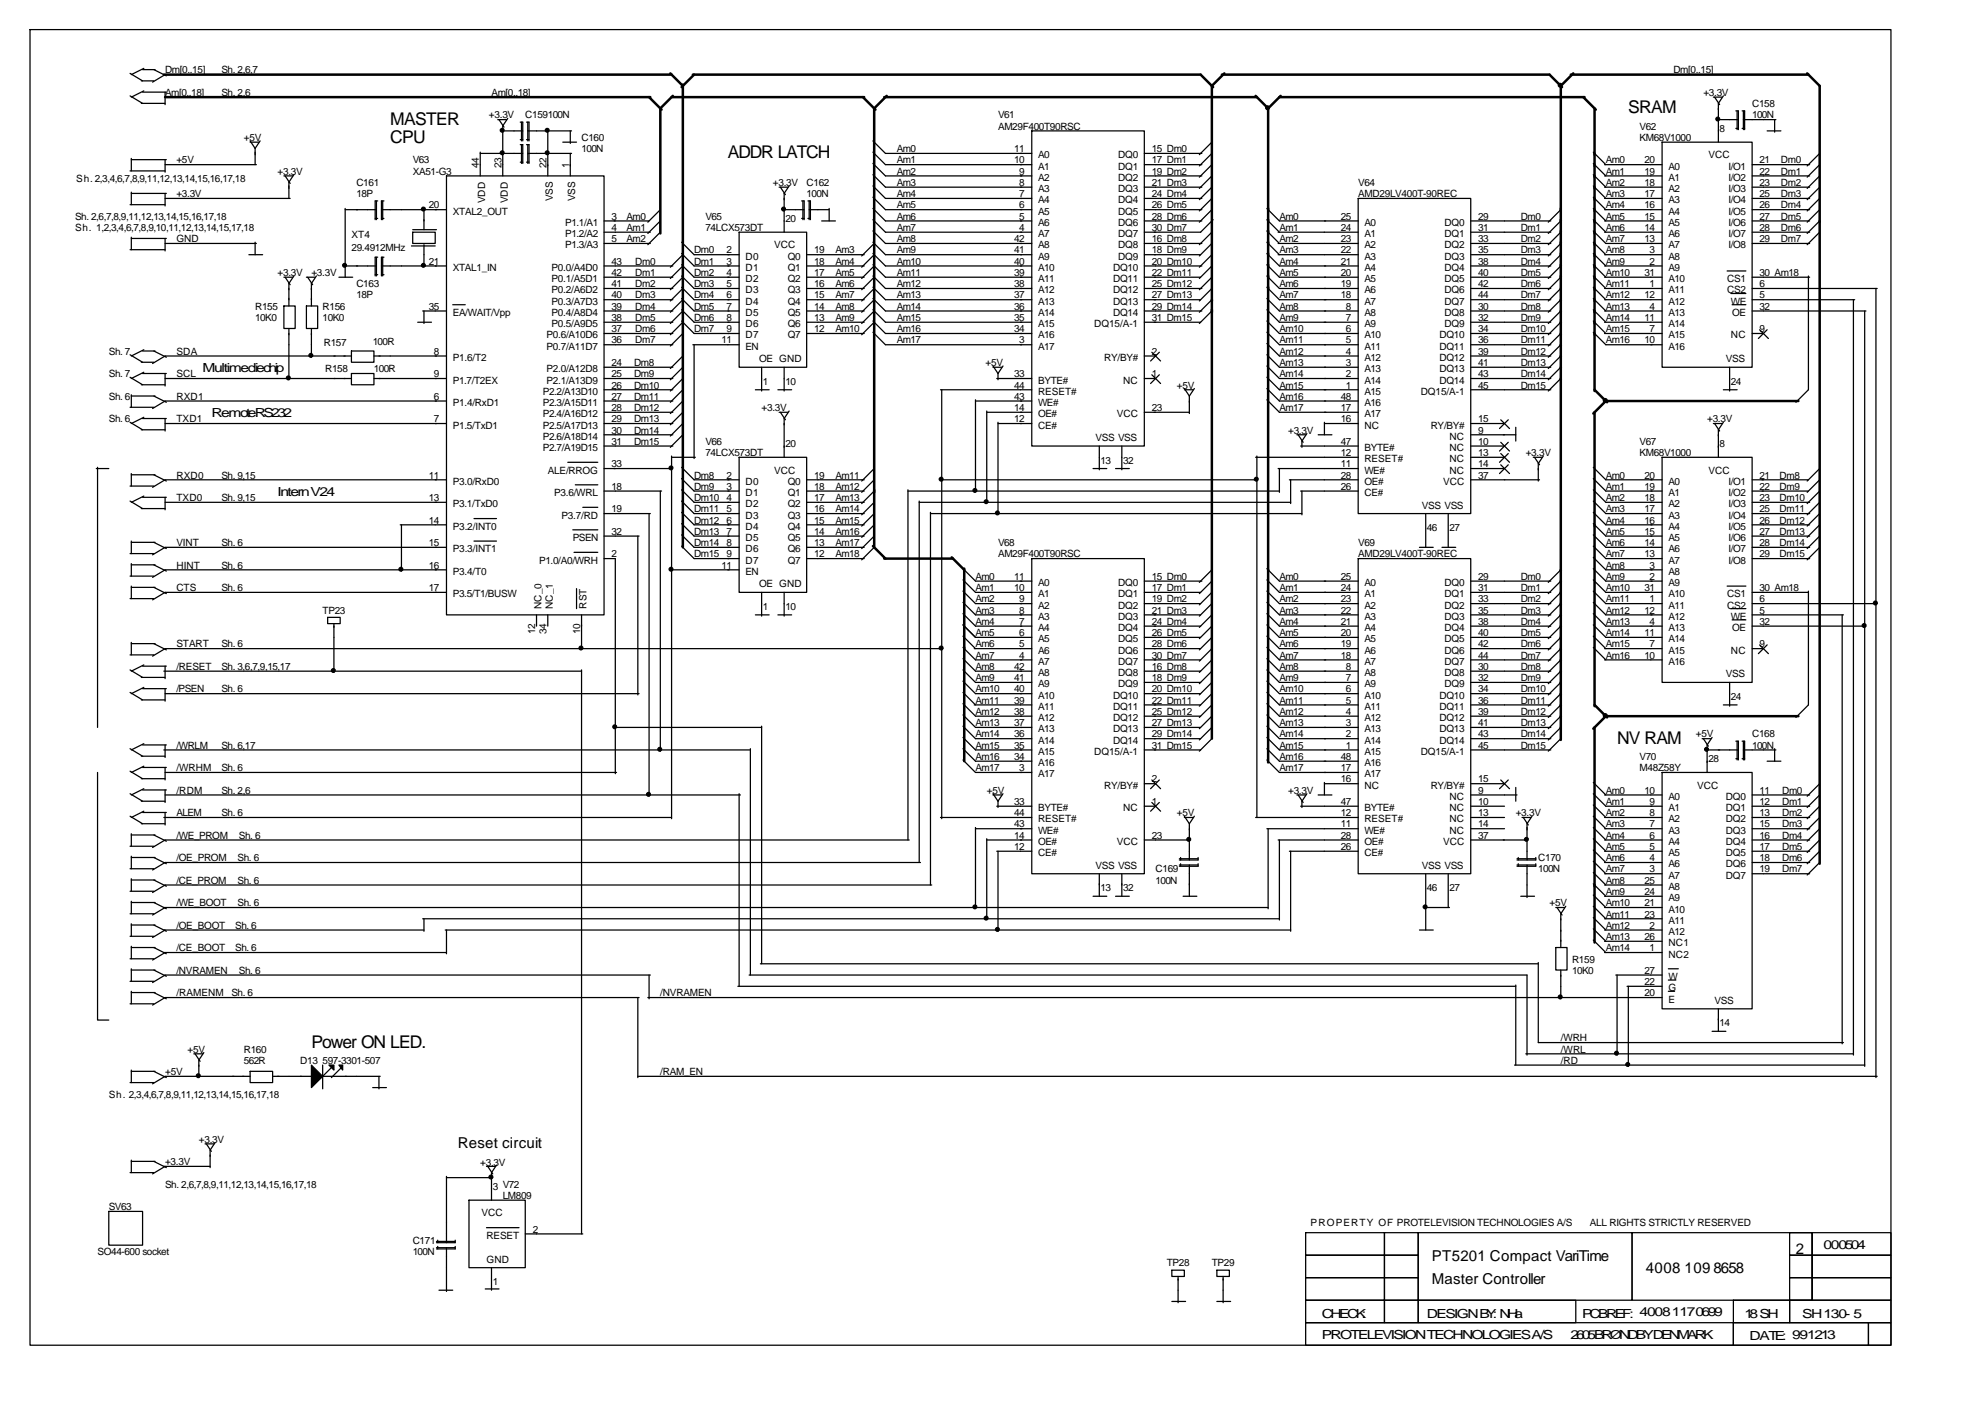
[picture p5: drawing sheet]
<svg xmlns="http://www.w3.org/2000/svg" width="420mm" height="297mm" viewBox="0 0 420 297" stroke-linecap="round" stroke-linejoin="round" font-family="sans-serif">
<defs><g id="words">
<g font-size="3.7">
<text x="344.5" y="24">SRAM</text>
<text x="82.5" y="26.4">MASTER</text>
<text x="82.5" y="30.3">CPU</text>
<text x="154" y="33.5">ADDR LATCH</text>
<text x="342.1" y="157.3">NV RAM</text>
<text x="65.9" y="221.6">Power ON LED.</text>
</g>
<g font-size="3.2">
<text x="96.8" y="242.8">Reset circuit</text>
<text x="302.9" y="266.9">PT5201 Compact VariTime</text>
<text x="348.2" y="269.3">4008 109</text>
<text x="362.5" y="269.3">8658</text>
<text x="379.9" y="265.3">2</text>
<text x="302.9" y="271.6">Master Controller</text>
</g>
<g font-size="2.6">
<text x="42.9" y="78.8">Multimedie chip</text>
<text x="44.7" y="88.3">Remote RS232</text>
<text x="58.7" y="105">Intern V24</text>
<text x="385.8" y="264.2">000504</text>
<text x="279.7" y="278.8">CHECK:</text>
<text x="301.9" y="278.8">DESIGNBY: NHa</text>
<text x="334.7" y="278.8">PCB REF: 4008 1170699</text>
<text x="369.1" y="278.8">18SH</text>
<text x="381.3" y="278.8">SH 130 - 5</text>
<text x="279.7" y="283.3">PROTELEVISION TECHNOLOGIES A/S</text>
<text x="332.2" y="283.3">2605 BRØNDBY DENMARK</text>
<text x="370.2" y="283.5">DATE: 991213</text>
</g>
<g font-size="2.1">
<text x="34.9" y="15.5">Dm[0..15]</text>
<text x="46.8" y="15.5">Sh. 2,6,7</text>
<text x="354" y="15.5">Dm[0..15]</text>
<text x="34.9" y="20.3">Am[0..18]</text>
<text x="46.8" y="20.3">Sh. 2,6</text>
<text x="104" y="20.3">Am[0..18]</text>
<text x="360.4" y="20.3">+3.3V</text>
<text x="370.7" y="22.7">C158</text>
<text x="51.6" y="29.8">+5V</text>
<text x="103.5" y="25">+3.3V</text>
<text x="111.1" y="25">C159100N</text>
<text x="123" y="29.8">C160</text>
<text x="211.1" y="25">V61</text>
<text x="211.1" y="27.4">AM29F400T90RSC</text>
<text x="346.9" y="27.4">V62</text>
<text x="346.9" y="29.8">KM68V1000</text>
<text x="363.8" y="28">8</text>
<text x="370.7" y="25">100N</text>
<text x="37.3" y="34.6">+5V</text>
<text x="87.3" y="34.6">V63</text>
<text x="101.3" y="35.6" transform="rotate(-90 101.3 35.6)">44</text>
<text x="106.1" y="35.6" transform="rotate(-90 106.1 35.6)">23</text>
<text x="115.6" y="35.6" transform="rotate(-90 115.6 35.6)">22</text>
<text x="120.4" y="35.6" transform="rotate(-90 120.4 35.6)">1</text>
<text x="123" y="32.2">100N</text>
<text x="189.7" y="32.2">Am0</text>
<text x="189.7" y="34.6">Am1</text>
<text x="214.6" y="32.2">11</text>
<text x="214.6" y="34.6">10</text>
<text x="219.6" y="33.5">A0</text>
<text x="219.6" y="35.9">A1</text>
<text x="236.5" y="33.5">DQ0</text>
<text x="236.5" y="35.9">DQ1</text>
<text x="243.7" y="32.2">15 Dm0</text>
<text x="243.7" y="34.6">17 Dm1</text>
<text x="339.7" y="34.6">Am0</text>
<text x="347.9" y="34.6">20</text>
<text x="353" y="35.9">A0</text>
<text x="361.4" y="33.5">VCC</text>
<text x="365.7" y="35.9">I/O1</text>
<text x="372.3" y="34.6">21</text>
<text x="376.8" y="34.6">Dm0</text>
<text x="16.1" y="38.5">Sh. 2,3,4,6,7,8,9,11,12,13,14,15,16,17,18</text>
<text x="37.3" y="41.7">+3.3V</text>
<text x="58.7" y="37">+3.3V</text>
<text x="75.4" y="39.3">C161</text>
<text x="75.4" y="41.7">18P</text>
<text x="87.3" y="37">XA51-G3</text>
<text x="163.5" y="39.3">+3.3V</text>
<text x="170.7" y="39.3">C162</text>
<text x="170.7" y="41.7">100N</text>
<text x="189.7" y="37">Am2</text>
<text x="189.7" y="39.3">Am3</text>
<text x="189.7" y="41.7">Am4</text>
<text x="215.6" y="37">9</text>
<text x="215.6" y="39.3">8</text>
<text x="215.6" y="41.7">7</text>
<text x="219.6" y="38.3">A2</text>
<text x="219.6" y="40.7">A3</text>
<text x="236.5" y="38.3">DQ2</text>
<text x="236.5" y="40.7">DQ3</text>
<text x="243.7" y="37">19 Dm2</text>
<text x="243.7" y="39.3">21 Dm3</text>
<text x="243.7" y="41.7">24 Dm4</text>
<text x="287.3" y="39.3">V64</text>
<text x="287.3" y="41.7">AMD29LV400T-90REC</text>
<text x="339.7" y="41.7">Am3</text>
<text x="339.7" y="37">Am1</text>
<text x="339.7" y="39.3">Am2</text>
<text x="347.9" y="37">19</text>
<text x="347.9" y="39.3">18</text>
<text x="347.9" y="41.7">17</text>
<text x="353" y="38.3">A1</text>
<text x="353" y="40.7">A2</text>
<text x="365.7" y="38.3">I/O2</text>
<text x="365.7" y="40.7">I/O3</text>
<text x="372.3" y="37">22</text>
<text x="372.3" y="39.3">23</text>
<text x="372.3" y="41.7">25</text>
<text x="376.8" y="37">Dm1</text>
<text x="376.8" y="41.7">Dm3</text>
<text x="376.8" y="39.3">Dm2</text>
<text x="15.9" y="46.5">Sh. 2,6,7,8,9,11,12,13,14,15,16,17,18</text>
<text x="90.8" y="44.1">20</text>
<text x="95.8" y="45.4">XTAL2_OUT</text>
<text x="102.7" y="43" transform="rotate(-90 102.7 43)">VDD</text>
<text x="107.4" y="43" transform="rotate(-90 107.4 43)">VDD</text>
<text x="116.9" y="42.5" transform="rotate(-90 116.9 42.5)">VSS</text>
<text x="119.6" y="47.8">P1.1/A1</text>
<text x="121.7" y="42.5" transform="rotate(-90 121.7 42.5)">VSS</text>
<text x="129.4" y="46.5">3</text>
<text x="132.6" y="46.5">Am0</text>
<text x="149.2" y="46.5">V65</text>
<text x="166.2" y="47">20</text>
<text x="189.7" y="44.1">Am5</text>
<text x="189.7" y="46.5">Am6</text>
<text x="215.6" y="44.1">6</text>
<text x="215.6" y="46.5">5</text>
<text x="219.6" y="43">A4</text>
<text x="219.6" y="45.4">A5</text>
<text x="219.6" y="47.8">A6</text>
<text x="236.5" y="43">DQ4</text>
<text x="236.5" y="45.4">DQ5</text>
<text x="236.5" y="47.8">DQ6</text>
<text x="243.7" y="44.1">26 Dm5</text>
<text x="243.7" y="46.5">28 Dm6</text>
<text x="270.7" y="46.5">Am0</text>
<text x="283.6" y="46.5">25</text>
<text x="288.7" y="47.8">A0</text>
<text x="305.6" y="47.8">DQ0</text>
<text x="312.7" y="46.5">29</text>
<text x="321.7" y="46.5">Dm0</text>
<text x="339.7" y="44.1">Am4</text>
<text x="339.7" y="46.5">Am5</text>
<text x="347.9" y="44.1">16</text>
<text x="347.9" y="46.5">15</text>
<text x="353" y="43">A3</text>
<text x="353" y="45.4">A4</text>
<text x="353" y="47.8">A5</text>
<text x="365.7" y="43">I/O4</text>
<text x="365.7" y="45.4">I/O5</text>
<text x="365.7" y="47.8">I/O6</text>
<text x="372.3" y="44.1">26</text>
<text x="372.3" y="46.5">27</text>
<text x="376.8" y="46.5">Dm5</text>
<text x="376.8" y="44.1">Dm4</text>
<text x="15.9" y="48.9">Sh. 1,2,3,4,6,7,8,9,10,11,12,13,14,15,17,18</text>
<text x="37.3" y="51.2">GND</text>
<text x="74.3" y="50.4">XT4</text>
<text x="74.3" y="53.1">29.4912MHz</text>
<text x="119.6" y="50.2">P1.2/A2</text>
<text x="119.6" y="52.6">P1.3/A3</text>
<text x="129.4" y="48.9">4</text>
<text x="129.4" y="51.2">5</text>
<text x="132.6" y="51.2">Am2</text>
<text x="132.6" y="48.9">Am1</text>
<text x="146.8" y="53.6">Dm0</text>
<text x="149.2" y="48.9">74LCX573DT</text>
<text x="153.7" y="53.6">2</text>
<text x="163.8" y="52.6">VCC</text>
<text x="172.2" y="53.6">19</text>
<text x="176.7" y="53.6">Am3</text>
<text x="189.7" y="48.9">Am7</text>
<text x="189.7" y="51.2">Am8</text>
<text x="189.7" y="53.6">Am9</text>
<text x="214.6" y="51.2">42</text>
<text x="214.6" y="53.6">41</text>
<text x="215.6" y="48.9">4</text>
<text x="219.6" y="50.2">A7</text>
<text x="219.6" y="52.6">A8</text>
<text x="236.5" y="50.2">DQ7</text>
<text x="236.5" y="52.6">DQ8</text>
<text x="243.7" y="48.9">30 Dm7</text>
<text x="243.7" y="51.2">16 Dm8</text>
<text x="243.7" y="53.6">18 Dm9</text>
<text x="270.7" y="48.9">Am1</text>
<text x="270.7" y="53.6">Am3</text>
<text x="270.7" y="51.2">Am2</text>
<text x="283.6" y="48.9">24</text>
<text x="283.6" y="51.2">23</text>
<text x="283.6" y="53.6">22</text>
<text x="288.7" y="50.2">A1</text>
<text x="288.7" y="52.6">A2</text>
<text x="305.6" y="50.2">DQ1</text>
<text x="305.6" y="52.6">DQ2</text>
<text x="312.7" y="48.9">31</text>
<text x="312.7" y="51.2">33</text>
<text x="312.7" y="53.6">35</text>
<text x="321.7" y="51.2">Dm2</text>
<text x="321.7" y="53.6">Dm3</text>
<text x="321.7" y="48.9">Dm1</text>
<text x="339.7" y="48.9">Am6</text>
<text x="339.7" y="53.6">Am8</text>
<text x="339.7" y="51.2">Am7</text>
<text x="347.9" y="48.9">14</text>
<text x="347.9" y="51.2">13</text>
<text x="349" y="53.6">3</text>
<text x="353" y="50.2">A6</text>
<text x="353" y="52.6">A7</text>
<text x="365.7" y="50.2">I/O7</text>
<text x="365.7" y="52.6">I/O8</text>
<text x="372.3" y="48.9">28</text>
<text x="372.3" y="51.2">29</text>
<text x="376.8" y="48.9">Dm6</text>
<text x="376.8" y="51.2">Dm7</text>
<text x="58.7" y="58.4">+3.3V</text>
<text x="65.9" y="58.4">+3.3V</text>
<text x="90.8" y="56">21</text>
<text x="95.8" y="57.3">XTAL1_IN</text>
<text x="116.7" y="59.7">P0.1/A5D1</text>
<text x="116.7" y="57.3">P0.0/A4D0</text>
<text x="129.4" y="58.4">42</text>
<text x="129.4" y="56">43</text>
<text x="134.4" y="58.4">Dm1</text>
<text x="134.4" y="56">Dm0</text>
<text x="146.8" y="58.4">Dm2</text>
<text x="146.8" y="56">Dm1</text>
<text x="153.7" y="56">3</text>
<text x="153.7" y="58.4">4</text>
<text x="157.7" y="54.9">D0</text>
<text x="157.7" y="57.3">D1</text>
<text x="157.7" y="59.7">D2</text>
<text x="166.7" y="54.9">Q0</text>
<text x="166.7" y="57.3">Q1</text>
<text x="166.7" y="59.7">Q2</text>
<text x="172.2" y="56">18</text>
<text x="172.2" y="58.4">17</text>
<text x="176.7" y="56">Am4</text>
<text x="176.7" y="58.4">Am5</text>
<text x="189.7" y="56">Am10</text>
<text x="189.7" y="58.4">Am11</text>
<text x="214.6" y="56">40</text>
<text x="214.6" y="58.4">39</text>
<text x="219.6" y="54.9">A9</text>
<text x="219.6" y="57.3">A10</text>
<text x="219.6" y="59.7">A11</text>
<text x="235.5" y="57.3">DQ10</text>
<text x="235.5" y="59.7">DQ11</text>
<text x="236.5" y="54.9">DQ9</text>
<text x="243.7" y="56">20 Dm10</text>
<text x="243.7" y="58.4">22 Dm11</text>
<text x="270.7" y="56">Am4</text>
<text x="270.7" y="58.4">Am5</text>
<text x="283.6" y="56">21</text>
<text x="283.6" y="58.4">20</text>
<text x="288.7" y="54.9">A3</text>
<text x="288.7" y="57.3">A4</text>
<text x="288.7" y="59.7">A5</text>
<text x="305.6" y="54.9">DQ3</text>
<text x="305.6" y="57.3">DQ4</text>
<text x="305.6" y="59.7">DQ5</text>
<text x="312.7" y="56">38</text>
<text x="312.7" y="58.4">40</text>
<text x="321.7" y="56">Dm4</text>
<text x="321.7" y="58.4">Dm5</text>
<text x="339.7" y="58.4">Am10</text>
<text x="339.7" y="56">Am9</text>
<text x="347.9" y="58.4">31</text>
<text x="349" y="56">2</text>
<text x="353" y="54.9">A8</text>
<text x="353" y="57.3">A9</text>
<text x="353" y="59.7">A10</text>
<text x="365.4" y="59.7">CS1</text>
<text x="372.3" y="58.4">30 Am18</text>
<text x="54" y="65.5">R155</text>
<text x="68.3" y="65.5">R156</text>
<text x="75.4" y="60.8">C163</text>
<text x="75.4" y="63.1">18P</text>
<text x="90.8" y="65.5">35</text>
<text x="116.7" y="64.5">P0.3/A7D3</text>
<text x="116.7" y="62.1">P0.2/A6D2</text>
<text x="129.4" y="65.5">39</text>
<text x="129.4" y="63.1">40</text>
<text x="129.4" y="60.8">41</text>
<text x="134.4" y="60.8">Dm2</text>
<text x="134.4" y="65.5">Dm4</text>
<text x="134.4" y="63.1">Dm3</text>
<text x="146.8" y="63.1">Dm4</text>
<text x="146.8" y="60.8">Dm3</text>
<text x="146.8" y="65.5">Dm5</text>
<text x="153.7" y="60.8">5</text>
<text x="153.7" y="63.1">6</text>
<text x="153.7" y="65.5">7</text>
<text x="157.7" y="62.1">D3</text>
<text x="157.7" y="64.5">D4</text>
<text x="166.7" y="62.1">Q3</text>
<text x="166.7" y="64.5">Q4</text>
<text x="172.2" y="60.8">16</text>
<text x="172.2" y="63.1">15</text>
<text x="172.2" y="65.5">14</text>
<text x="176.7" y="60.8">Am6</text>
<text x="176.7" y="65.5">Am8</text>
<text x="176.7" y="63.1">Am7</text>
<text x="189.7" y="60.8">Am12</text>
<text x="189.7" y="63.1">Am13</text>
<text x="189.7" y="65.5">Am14</text>
<text x="214.6" y="60.8">38</text>
<text x="214.6" y="63.1">37</text>
<text x="214.6" y="65.5">36</text>
<text x="219.6" y="62.1">A12</text>
<text x="219.6" y="64.5">A13</text>
<text x="235.5" y="62.1">DQ12</text>
<text x="235.5" y="64.5">DQ13</text>
<text x="243.7" y="60.8">25 Dm12</text>
<text x="243.7" y="63.1">27 Dm13</text>
<text x="243.7" y="65.5">29 Dm14</text>
<text x="270.7" y="60.8">Am6</text>
<text x="270.7" y="65.5">Am8</text>
<text x="270.7" y="63.1">Am7</text>
<text x="283.6" y="60.8">19</text>
<text x="283.6" y="63.1">18</text>
<text x="284.7" y="65.5">8</text>
<text x="288.7" y="62.1">A6</text>
<text x="288.7" y="64.5">A7</text>
<text x="305.6" y="62.1">DQ6</text>
<text x="305.6" y="64.5">DQ7</text>
<text x="312.7" y="60.8">42</text>
<text x="312.7" y="63.1">44</text>
<text x="312.7" y="65.5">30</text>
<text x="321.7" y="65.5">Dm8</text>
<text x="321.7" y="60.8">Dm6</text>
<text x="321.7" y="63.1">Dm7</text>
<text x="339.7" y="63.1">Am12</text>
<text x="339.7" y="65.5">Am13</text>
<text x="339.7" y="60.8">Am11</text>
<text x="347.9" y="63.1">12</text>
<text x="349" y="60.8">1</text>
<text x="349" y="65.5">4</text>
<text x="353" y="62.1">A11</text>
<text x="353" y="64.5">A12</text>
<text x="365.4" y="62.1">CS2</text>
<text x="366.2" y="64.5">WE</text>
<text x="372.3" y="60.8">6</text>
<text x="372.3" y="63.1">5</text>
<text x="372.3" y="65.5">32</text>
<text x="54" y="67.9">10K0</text>
<text x="68.3" y="67.9">10K0</text>
<text x="95.8" y="66.9">EA/WAIT/Vpp</text>
<text x="115.6" y="71.6">P0.6/A10D6</text>
<text x="116.7" y="69.2">P0.5/A9D5</text>
<text x="116.7" y="66.9">P0.4/A8D4</text>
<text x="129.4" y="70.3">37</text>
<text x="129.4" y="67.9">38</text>
<text x="134.4" y="67.9">Dm5</text>
<text x="134.4" y="70.3">Dm6</text>
<text x="146.8" y="67.9">Dm6</text>
<text x="146.8" y="70.3">Dm7</text>
<text x="153.7" y="67.9">8</text>
<text x="153.7" y="70.3">9</text>
<text x="157.7" y="66.9">D5</text>
<text x="157.7" y="69.2">D6</text>
<text x="157.7" y="71.6">D7</text>
<text x="166.7" y="66.9">Q5</text>
<text x="166.7" y="69.2">Q6</text>
<text x="166.7" y="71.6">Q7</text>
<text x="172.2" y="67.9">13</text>
<text x="172.2" y="70.3">12</text>
<text x="176.7" y="67.9">Am9</text>
<text x="176.7" y="70.3">Am10</text>
<text x="189.7" y="67.9">Am15</text>
<text x="189.7" y="70.3">Am16</text>
<text x="214.6" y="67.9">35</text>
<text x="214.6" y="70.3">34</text>
<text x="219.6" y="66.9">A14</text>
<text x="219.6" y="69.2">A15</text>
<text x="219.6" y="71.6">A16</text>
<text x="231.5" y="69.2">DQ15/A-1</text>
<text x="235.5" y="66.9">DQ14</text>
<text x="243.7" y="67.9">31 Dm15</text>
<text x="270.7" y="67.9">Am9</text>
<text x="270.7" y="70.3">Am10</text>
<text x="284.7" y="67.9">7</text>
<text x="284.7" y="70.3">6</text>
<text x="288.7" y="66.9">A8</text>
<text x="288.7" y="69.2">A9</text>
<text x="288.7" y="71.6">A10</text>
<text x="304.5" y="71.6">DQ10</text>
<text x="305.6" y="66.9">DQ8</text>
<text x="305.6" y="69.2">DQ9</text>
<text x="312.7" y="67.9">32</text>
<text x="312.7" y="70.3">34</text>
<text x="321.7" y="67.9">Dm9</text>
<text x="321.7" y="70.3">Dm10</text>
<text x="339.7" y="67.9">Am14</text>
<text x="339.7" y="70.3">Am15</text>
<text x="347.9" y="67.9">11</text>
<text x="349" y="70.3">7</text>
<text x="353" y="66.9">A13</text>
<text x="353" y="69.2">A14</text>
<text x="353" y="71.6">A15</text>
<text x="366.2" y="71.6">NC</text>
<text x="366.4" y="66.9">OE</text>
<text x="372.3" y="70.3">9</text>
<text x="23" y="75.1">Sh. 7</text>
<text x="37.3" y="75.1">SDA</text>
<text x="68.5" y="73.2">R157</text>
<text x="78.8" y="72.9">100R</text>
<text x="91.8" y="75.1">8</text>
<text x="95.8" y="76.4">P1.6/T2</text>
<text x="115.6" y="74">P0.7/A11D7</text>
<text x="129.4" y="77.4">24</text>
<text x="129.4" y="72.7">36</text>
<text x="134.1" y="77.4">Dm8</text>
<text x="134.4" y="72.7">Dm7</text>
<text x="152.7" y="72.7">11</text>
<text x="157.7" y="74">EN</text>
<text x="160.6" y="76.6">OE GND</text>
<text x="189.7" y="72.7">Am17</text>
<text x="208.5" y="77.4">+5V</text>
<text x="215.6" y="72.7">3</text>
<text x="219.6" y="74">A17</text>
<text x="233.6" y="76.4">RY/BY#</text>
<text x="243.7" y="75.1">2</text>
<text x="270.7" y="75.1">Am12</text>
<text x="270.7" y="77.4">Am13</text>
<text x="270.7" y="72.7">Am11</text>
<text x="284.7" y="72.7">5</text>
<text x="284.7" y="75.1">4</text>
<text x="284.7" y="77.4">3</text>
<text x="288.7" y="74">A11</text>
<text x="288.7" y="76.4">A12</text>
<text x="304.5" y="74">DQ11</text>
<text x="304.5" y="76.4">DQ12</text>
<text x="312.7" y="72.7">36</text>
<text x="312.7" y="75.1">39</text>
<text x="312.7" y="77.4">41</text>
<text x="321.7" y="77.4">Dm13</text>
<text x="321.7" y="75.1">Dm12</text>
<text x="321.7" y="72.7">Dm11</text>
<text x="339.7" y="72.7">Am16</text>
<text x="347.9" y="72.7">10</text>
<text x="353" y="74">A16</text>
<text x="365.1" y="76.6">VSS</text>
<text x="23" y="79.8">Sh. 7</text>
<text x="37.3" y="79.8">SCL</text>
<text x="68.8" y="78.8">R158</text>
<text x="79.1" y="78.8">100R</text>
<text x="91.8" y="79.8">9</text>
<text x="95.8" y="81.1">P1.7/T2EX</text>
<text x="114.8" y="83.5">P2.2/A13D10</text>
<text x="115.6" y="78.8">P2.0/A12D8</text>
<text x="115.6" y="81.1">P2.1/A13D9</text>
<text x="129.4" y="79.8">25</text>
<text x="129.4" y="82.2">26</text>
<text x="134.1" y="82.2">Dm10</text>
<text x="134.1" y="79.8">Dm9</text>
<text x="161.4" y="81.4">1</text>
<text x="166.2" y="81.4">10</text>
<text x="214.6" y="82.2">44</text>
<text x="214.6" y="79.8">33</text>
<text x="219.6" y="83.5">RESET#</text>
<text x="219.6" y="81.1">BYTE#</text>
<text x="237.6" y="81.1">NC</text>
<text x="243.7" y="79.8">1</text>
<text x="249" y="82.2">+5V</text>
<text x="270.7" y="79.8">Am14</text>
<text x="270.7" y="82.2">Am15</text>
<text x="284.7" y="79.8">2</text>
<text x="284.7" y="82.2">1</text>
<text x="288.7" y="78.8">A13</text>
<text x="288.7" y="81.1">A14</text>
<text x="288.7" y="83.5">A15</text>
<text x="300.6" y="83.5">DQ15/A-1</text>
<text x="304.5" y="78.8">DQ13</text>
<text x="304.5" y="81.1">DQ14</text>
<text x="312.7" y="79.8">43</text>
<text x="312.7" y="82.2">45</text>
<text x="321.7" y="82.2">Dm15</text>
<text x="321.7" y="79.8">Dm14</text>
<text x="366.2" y="81.4">24</text>
<text x="23" y="89.3">Sh. 6</text>
<text x="23" y="84.6">Sh. 6</text>
<text x="37.3" y="89.3">TXD1</text>
<text x="37.3" y="84.6">RXD1</text>
<text x="91.8" y="84.6">6</text>
<text x="91.8" y="89.3">7</text>
<text x="95.8" y="85.9">P1.4/RxD1</text>
<text x="114.8" y="85.9">P2.3/A15D11</text>
<text x="114.8" y="88.3">P2.4/A16D12</text>
<text x="129.4" y="84.6">27</text>
<text x="129.4" y="87">28</text>
<text x="129.4" y="89.3">29</text>
<text x="134.1" y="87">Dm12</text>
<text x="134.1" y="89.3">Dm13</text>
<text x="134.1" y="84.6">Dm11</text>
<text x="161.1" y="87">+3.3V</text>
<text x="214.6" y="89.3">12</text>
<text x="214.6" y="87">14</text>
<text x="214.6" y="84.6">43</text>
<text x="219.6" y="88.3">OE#</text>
<text x="219.6" y="85.9">WE#</text>
<text x="236.3" y="88.3">VCC</text>
<text x="243.7" y="87">23</text>
<text x="270.7" y="84.6">Am16</text>
<text x="270.7" y="87">Am17</text>
<text x="283.6" y="84.6">48</text>
<text x="283.6" y="87">17</text>
<text x="283.6" y="89.3">16</text>
<text x="288.7" y="85.9">A16</text>
<text x="288.7" y="88.3">A17</text>
<text x="312.7" y="89.3">15</text>
<text x="361.2" y="89.3">+3.3V</text>
<text x="95.8" y="90.7">P1.5/TxD1</text>
<text x="114.8" y="90.7">P2.5/A17D13</text>
<text x="114.8" y="93">P2.6/A18D14</text>
<text x="114.8" y="95.4">P2.7/A19D15</text>
<text x="129.4" y="91.7">30</text>
<text x="129.4" y="94.1">31</text>
<text x="134.1" y="94.1">Dm15</text>
<text x="134.1" y="91.7">Dm14</text>
<text x="149.2" y="94.1">V66</text>
<text x="166.2" y="94.6">20</text>
<text x="219.6" y="90.7">CE#</text>
<text x="231.8" y="93.3">VSS VSS</text>
<text x="272.5" y="91.7">+3.3V</text>
<text x="283.6" y="94.1">47</text>
<text x="288.7" y="90.7">NC</text>
<text x="288.7" y="95.4">BYTE#</text>
<text x="302.7" y="90.7">RY/BY#</text>
<text x="306.7" y="93">NC</text>
<text x="306.7" y="95.4">NC</text>
<text x="312.7" y="91.7">9</text>
<text x="312.7" y="94.1">10</text>
<text x="346.9" y="94.1">V67</text>
<text x="363.8" y="94.6">8</text>
<text x="37.3" y="101.2">RXD0</text>
<text x="46.8" y="101.2">Sh. 9,15</text>
<text x="90.8" y="101.2">11</text>
<text x="115.9" y="100.2">ALE/RROG</text>
<text x="129.4" y="98.9">33</text>
<text x="146.8" y="101.2">Dm8</text>
<text x="149.2" y="96.5">74LCX573DT</text>
<text x="153.7" y="101.2">2</text>
<text x="163.8" y="100.2">VCC</text>
<text x="172.2" y="101.2">19</text>
<text x="176.7" y="101.2">Am11</text>
<text x="232.8" y="98.1">13</text>
<text x="237.6" y="98.1">32</text>
<text x="283.6" y="101.2">28</text>
<text x="283.6" y="98.9">11</text>
<text x="283.6" y="96.5">12</text>
<text x="288.7" y="100.2">WE#</text>
<text x="288.7" y="97.8">RESET#</text>
<text x="306.7" y="97.8">NC</text>
<text x="306.7" y="100.2">NC</text>
<text x="312.7" y="101.2">37</text>
<text x="312.7" y="96.5">13</text>
<text x="312.7" y="98.9">14</text>
<text x="322.8" y="96.5">+3.3V</text>
<text x="339.7" y="101.2">Am0</text>
<text x="346.9" y="96.5">KM68V1000</text>
<text x="347.9" y="101.2">20</text>
<text x="361.4" y="100.2">VCC</text>
<text x="372.3" y="101.2">21</text>
<text x="376.5" y="101.2">Dm8</text>
<text x="37.3" y="106">TXD0</text>
<text x="46.8" y="106">Sh. 9,15</text>
<text x="90.8" y="106">13</text>
<text x="95.8" y="107.3">P3.1/TxD0</text>
<text x="95.8" y="102.6">P3.0/RxD0</text>
<text x="117.2" y="105">P3.6/WRL</text>
<text x="129.4" y="103.6">18</text>
<text x="146.8" y="103.6">Dm9</text>
<text x="146.8" y="106">Dm10</text>
<text x="153.7" y="103.6">3</text>
<text x="153.7" y="106">4</text>
<text x="157.7" y="102.6">D0</text>
<text x="157.7" y="105">D1</text>
<text x="157.7" y="107.3">D2</text>
<text x="166.7" y="102.6">Q0</text>
<text x="166.7" y="105">Q1</text>
<text x="166.7" y="107.3">Q2</text>
<text x="172.2" y="103.6">18</text>
<text x="172.2" y="106">17</text>
<text x="176.7" y="106">Am13</text>
<text x="176.7" y="103.6">Am12</text>
<text x="283.6" y="103.6">26</text>
<text x="288.7" y="105">CE#</text>
<text x="288.7" y="102.6">OE#</text>
<text x="300.8" y="107.6">VSS VSS</text>
<text x="305.3" y="102.6">VCC</text>
<text x="339.7" y="106">Am2</text>
<text x="339.7" y="103.6">Am1</text>
<text x="347.9" y="103.6">19</text>
<text x="347.9" y="106">18</text>
<text x="353" y="102.6">A0</text>
<text x="353" y="105">A1</text>
<text x="353" y="107.3">A2</text>
<text x="365.7" y="102.6">I/O1</text>
<text x="365.7" y="105">I/O2</text>
<text x="365.7" y="107.3">I/O3</text>
<text x="372.3" y="103.6">22</text>
<text x="372.3" y="106">23</text>
<text x="376.5" y="106">Dm10</text>
<text x="376.5" y="103.6">Dm9</text>
<text x="90.8" y="110.8">14</text>
<text x="95.8" y="112.1">P3.2/INT0</text>
<text x="118.8" y="109.7">P3.7/RD</text>
<text x="129.4" y="108.4">19</text>
<text x="129.4" y="113.2">32</text>
<text x="146.8" y="108.4">Dm11</text>
<text x="146.8" y="110.8">Dm12</text>
<text x="146.8" y="113.2">Dm13</text>
<text x="153.7" y="108.4">5</text>
<text x="153.7" y="110.8">6</text>
<text x="153.7" y="113.2">7</text>
<text x="157.7" y="109.7">D3</text>
<text x="157.7" y="112.1">D4</text>
<text x="166.7" y="109.7">Q3</text>
<text x="166.7" y="112.1">Q4</text>
<text x="172.2" y="108.4">16</text>
<text x="172.2" y="110.8">15</text>
<text x="172.2" y="113.2">14</text>
<text x="176.7" y="113.2">Am16</text>
<text x="176.7" y="108.4">Am14</text>
<text x="176.7" y="110.8">Am15</text>
<text x="301.9" y="112.4">46</text>
<text x="306.7" y="112.4">27</text>
<text x="339.7" y="113.2">Am5</text>
<text x="339.7" y="110.8">Am4</text>
<text x="339.7" y="108.4">Am3</text>
<text x="347.9" y="108.4">17</text>
<text x="347.9" y="110.8">16</text>
<text x="347.9" y="113.2">15</text>
<text x="353" y="109.7">A3</text>
<text x="353" y="112.1">A4</text>
<text x="365.7" y="109.7">I/O4</text>
<text x="365.7" y="112.1">I/O5</text>
<text x="372.3" y="108.4">25</text>
<text x="372.3" y="110.8">26</text>
<text x="372.3" y="113.2">27</text>
<text x="376.5" y="113.2">Dm13</text>
<text x="376.5" y="108.4">Dm11</text>
<text x="376.5" y="110.8">Dm12</text>
<text x="37.3" y="115.5">VINT</text>
<text x="46.8" y="115.5">Sh. 6</text>
<text x="90.8" y="115.5">15</text>
<text x="95.8" y="116.9">P3.3/INT1</text>
<text x="114" y="119.2">P1.0/A0/WRH</text>
<text x="121.2" y="114.5">PSEN</text>
<text x="129.4" y="117.9">2</text>
<text x="146.8" y="115.5">Dm14</text>
<text x="146.8" y="117.9">Dm15</text>
<text x="153.7" y="115.5">8</text>
<text x="153.7" y="117.9">9</text>
<text x="157.7" y="114.5">D5</text>
<text x="157.7" y="116.9">D6</text>
<text x="157.7" y="119.2">D7</text>
<text x="166.7" y="114.5">Q5</text>
<text x="166.7" y="116.9">Q6</text>
<text x="166.7" y="119.2">Q7</text>
<text x="172.2" y="115.5">13</text>
<text x="172.2" y="117.9">12</text>
<text x="176.7" y="117.9">Am18</text>
<text x="176.7" y="115.5">Am17</text>
<text x="211.1" y="115.5">V68</text>
<text x="211.1" y="117.9">AM29F400T90RSC</text>
<text x="287.3" y="115.5">V69</text>
<text x="287.3" y="117.9">AMD29LV400T-90REC</text>
<text x="339.7" y="115.5">Am6</text>
<text x="339.7" y="117.9">Am7</text>
<text x="347.9" y="115.5">14</text>
<text x="347.9" y="117.9">13</text>
<text x="353" y="114.5">A5</text>
<text x="353" y="116.9">A6</text>
<text x="353" y="119.2">A7</text>
<text x="365.7" y="114.5">I/O6</text>
<text x="365.7" y="116.9">I/O7</text>
<text x="365.7" y="119.2">I/O8</text>
<text x="372.3" y="115.5">28</text>
<text x="372.3" y="117.9">29</text>
<text x="376.5" y="117.9">Dm15</text>
<text x="376.5" y="115.5">Dm14</text>
<text x="37.3" y="125.1">CTS</text>
<text x="37.3" y="120.3">HINT</text>
<text x="46.8" y="125.1">Sh. 6</text>
<text x="46.8" y="120.3">Sh. 6</text>
<text x="90.8" y="120.3">16</text>
<text x="90.8" y="125.1">17</text>
<text x="95.8" y="121.6">P3.4/T0</text>
<text x="152.7" y="120.3">11</text>
<text x="157.7" y="121.6">EN</text>
<text x="160.6" y="124.3">OE GND</text>
<text x="206.4" y="122.7">Am0</text>
<text x="206.4" y="125.1">Am1</text>
<text x="214.6" y="122.7">11</text>
<text x="214.6" y="125.1">10</text>
<text x="219.6" y="124">A0</text>
<text x="236.5" y="124">DQ0</text>
<text x="243.7" y="122.7">15 Dm0</text>
<text x="243.7" y="125.1">17 Dm1</text>
<text x="270.7" y="122.7">Am0</text>
<text x="270.7" y="125.1">Am1</text>
<text x="283.6" y="122.7">25</text>
<text x="283.6" y="125.1">24</text>
<text x="288.7" y="124">A0</text>
<text x="305.6" y="124">DQ0</text>
<text x="312.7" y="122.7">29</text>
<text x="312.7" y="125.1">31</text>
<text x="321.7" y="122.7">Dm0</text>
<text x="321.7" y="125.1">Dm1</text>
<text x="339.7" y="120.3">Am8</text>
<text x="339.7" y="122.7">Am9</text>
<text x="339.7" y="125.1">Am10</text>
<text x="347.9" y="125.1">31</text>
<text x="349" y="120.3">3</text>
<text x="349" y="122.7">2</text>
<text x="353" y="121.6">A8</text>
<text x="353" y="124">A9</text>
<text x="372.3" y="125.1">30 Am18</text>
<text x="68.3" y="129.8">TP23</text>
<text x="95.8" y="126.4">P3.5/T1/BUSW</text>
<text x="114.6" y="128.8" transform="rotate(-90 114.6 128.8)">NC_0</text>
<text x="116.9" y="128.8" transform="rotate(-90 116.9 128.8)">NC_1</text>
<text x="124.1" y="128.8" transform="rotate(-90 124.1 128.8)">RST</text>
<text x="161.4" y="129">1</text>
<text x="166.2" y="129">10</text>
<text x="206.4" y="127.4">Am2</text>
<text x="206.4" y="129.8">Am3</text>
<text x="215.6" y="127.4">9</text>
<text x="215.6" y="129.8">8</text>
<text x="219.6" y="126.4">A1</text>
<text x="219.6" y="128.8">A2</text>
<text x="219.6" y="131.1">A3</text>
<text x="236.5" y="126.4">DQ1</text>
<text x="236.5" y="128.8">DQ2</text>
<text x="236.5" y="131.1">DQ3</text>
<text x="243.7" y="127.4">19 Dm2</text>
<text x="243.7" y="129.8">21 Dm3</text>
<text x="270.7" y="127.4">Am2</text>
<text x="270.7" y="129.8">Am3</text>
<text x="283.6" y="127.4">23</text>
<text x="283.6" y="129.8">22</text>
<text x="288.7" y="126.4">A1</text>
<text x="288.7" y="128.8">A2</text>
<text x="288.7" y="131.1">A3</text>
<text x="305.6" y="126.4">DQ1</text>
<text x="305.6" y="128.8">DQ2</text>
<text x="305.6" y="131.1">DQ3</text>
<text x="312.7" y="127.4">33</text>
<text x="312.7" y="129.8">35</text>
<text x="321.7" y="127.4">Dm2</text>
<text x="321.7" y="129.8">Dm3</text>
<text x="339.7" y="129.8">Am12</text>
<text x="339.7" y="127.4">Am11</text>
<text x="347.9" y="129.8">12</text>
<text x="349" y="127.4">1</text>
<text x="353" y="126.4">A10</text>
<text x="353" y="128.8">A11</text>
<text x="353" y="131.1">A12</text>
<text x="365.4" y="126.4">CS1</text>
<text x="365.4" y="128.8">CS2</text>
<text x="366.2" y="131.1">WE</text>
<text x="372.3" y="127.4">6</text>
<text x="372.3" y="129.8">5</text>
<text x="37.3" y="137">START</text>
<text x="46.8" y="137">Sh. 6</text>
<text x="113.2" y="134.1" transform="rotate(-90 113.2 134.1)">12</text>
<text x="115.6" y="134.1" transform="rotate(-90 115.6 134.1)">34</text>
<text x="122.8" y="134.1" transform="rotate(-90 122.8 134.1)">10</text>
<text x="206.4" y="132.2">Am4</text>
<text x="206.4" y="134.6">Am5</text>
<text x="206.4" y="137">Am6</text>
<text x="215.6" y="132.2">7</text>
<text x="215.6" y="134.6">6</text>
<text x="215.6" y="137">5</text>
<text x="219.6" y="133.5">A4</text>
<text x="219.6" y="135.9">A5</text>
<text x="236.5" y="133.5">DQ4</text>
<text x="236.5" y="135.9">DQ5</text>
<text x="243.7" y="132.2">24 Dm4</text>
<text x="243.7" y="134.6">26 Dm5</text>
<text x="243.7" y="137">28 Dm6</text>
<text x="270.7" y="134.6">Am5</text>
<text x="270.7" y="132.2">Am4</text>
<text x="270.7" y="137">Am6</text>
<text x="283.6" y="132.2">21</text>
<text x="283.6" y="134.6">20</text>
<text x="283.6" y="137">19</text>
<text x="288.7" y="133.5">A4</text>
<text x="288.7" y="135.9">A5</text>
<text x="305.6" y="133.5">DQ4</text>
<text x="305.6" y="135.9">DQ5</text>
<text x="312.7" y="132.2">38</text>
<text x="312.7" y="134.6">40</text>
<text x="312.7" y="137">42</text>
<text x="321.7" y="137">Dm6</text>
<text x="321.7" y="132.2">Dm4</text>
<text x="321.7" y="134.6">Dm5</text>
<text x="339.7" y="132.2">Am13</text>
<text x="339.7" y="134.6">Am14</text>
<text x="339.7" y="137">Am15</text>
<text x="347.9" y="134.6">11</text>
<text x="349" y="132.2">4</text>
<text x="349" y="137">7</text>
<text x="353" y="133.5">A13</text>
<text x="353" y="135.9">A14</text>
<text x="366.4" y="133.5">OE</text>
<text x="372.3" y="132.2">32</text>
<text x="372.3" y="137">9</text>
<text x="37.3" y="141.7">/RESET</text>
<text x="46.8" y="141.7">Sh. 3,6,7,9,15,17</text>
<text x="206.4" y="139.3">Am7</text>
<text x="206.4" y="141.7">Am8</text>
<text x="214.6" y="141.7">42</text>
<text x="215.6" y="139.3">4</text>
<text x="219.6" y="138.3">A6</text>
<text x="219.6" y="140.7">A7</text>
<text x="219.6" y="143.1">A8</text>
<text x="236.5" y="138.3">DQ6</text>
<text x="236.5" y="140.7">DQ7</text>
<text x="236.5" y="143.1">DQ8</text>
<text x="243.7" y="139.3">30 Dm7</text>
<text x="243.7" y="141.7">16 Dm8</text>
<text x="270.7" y="139.3">Am7</text>
<text x="270.7" y="141.7">Am8</text>
<text x="283.6" y="139.3">18</text>
<text x="284.7" y="141.7">8</text>
<text x="288.7" y="138.3">A6</text>
<text x="288.7" y="140.7">A7</text>
<text x="288.7" y="143.1">A8</text>
<text x="305.6" y="138.3">DQ6</text>
<text x="305.6" y="140.7">DQ7</text>
<text x="305.6" y="143.1">DQ8</text>
<text x="312.7" y="139.3">44</text>
<text x="312.7" y="141.7">30</text>
<text x="321.7" y="141.7">Dm8</text>
<text x="321.7" y="139.3">Dm7</text>
<text x="339.7" y="139.3">Am16</text>
<text x="347.9" y="139.3">10</text>
<text x="353" y="138.3">A15</text>
<text x="353" y="140.7">A16</text>
<text x="365.1" y="143.3">VSS</text>
<text x="366.2" y="138.3">NC</text>
<text x="37.3" y="146.5">/PSEN</text>
<text x="46.8" y="146.5">Sh. 6</text>
<text x="206.4" y="144.1">Am9</text>
<text x="206.4" y="146.5">Am10</text>
<text x="206.4" y="148.9">Am11</text>
<text x="214.6" y="144.1">41</text>
<text x="214.6" y="146.5">40</text>
<text x="214.6" y="148.9">39</text>
<text x="219.6" y="145.4">A9</text>
<text x="219.6" y="147.8">A10</text>
<text x="235.5" y="147.8">DQ10</text>
<text x="236.5" y="145.4">DQ9</text>
<text x="243.7" y="144.1">18 Dm9</text>
<text x="243.7" y="146.5">20 Dm10</text>
<text x="243.7" y="148.9">22 Dm11</text>
<text x="270.7" y="144.1">Am9</text>
<text x="270.7" y="148.9">Am11</text>
<text x="270.7" y="146.5">Am10</text>
<text x="284.7" y="144.1">7</text>
<text x="284.7" y="146.5">6</text>
<text x="284.7" y="148.9">5</text>
<text x="288.7" y="145.4">A9</text>
<text x="288.7" y="147.8">A10</text>
<text x="304.5" y="147.8">DQ10</text>
<text x="305.6" y="145.4">DQ9</text>
<text x="312.7" y="144.1">32</text>
<text x="312.7" y="146.5">34</text>
<text x="312.7" y="148.9">36</text>
<text x="321.7" y="144.1">Dm9</text>
<text x="321.7" y="146.5">Dm10</text>
<text x="321.7" y="148.9">Dm11</text>
<text x="366.2" y="148.1">24</text>
<text x="206.4" y="151.3">Am12</text>
<text x="206.4" y="153.6">Am13</text>
<text x="214.6" y="151.3">38</text>
<text x="214.6" y="153.6">37</text>
<text x="219.6" y="150.2">A11</text>
<text x="219.6" y="152.6">A12</text>
<text x="219.6" y="155">A13</text>
<text x="235.5" y="150.2">DQ11</text>
<text x="235.5" y="152.6">DQ12</text>
<text x="235.5" y="155">DQ13</text>
<text x="243.7" y="151.3">25 Dm12</text>
<text x="243.7" y="153.6">27 Dm13</text>
<text x="270.7" y="151.3">Am12</text>
<text x="270.7" y="153.6">Am13</text>
<text x="284.7" y="151.3">4</text>
<text x="284.7" y="153.6">3</text>
<text x="288.7" y="150.2">A11</text>
<text x="288.7" y="152.6">A12</text>
<text x="288.7" y="155">A13</text>
<text x="304.5" y="150.2">DQ11</text>
<text x="304.5" y="152.6">DQ12</text>
<text x="304.5" y="155">DQ13</text>
<text x="312.7" y="151.3">39</text>
<text x="312.7" y="153.6">41</text>
<text x="321.7" y="151.3">Dm12</text>
<text x="321.7" y="153.6">Dm13</text>
<text x="37.3" y="158.4">/WRLM</text>
<text x="46.8" y="158.4">Sh. 6,17</text>
<text x="206.4" y="156">Am14</text>
<text x="206.4" y="158.4">Am15</text>
<text x="206.4" y="160.8">Am16</text>
<text x="214.6" y="156">36</text>
<text x="214.6" y="158.4">35</text>
<text x="214.6" y="160.8">34</text>
<text x="219.6" y="157.3">A14</text>
<text x="219.6" y="159.7">A15</text>
<text x="231.5" y="159.7">DQ15/A-1</text>
<text x="235.5" y="157.3">DQ14</text>
<text x="243.7" y="156">29 Dm14</text>
<text x="243.7" y="158.4">31 Dm15</text>
<text x="270.7" y="160.8">Am16</text>
<text x="270.7" y="158.4">Am15</text>
<text x="270.7" y="156">Am14</text>
<text x="283.6" y="160.8">48</text>
<text x="284.7" y="156">2</text>
<text x="284.7" y="158.4">1</text>
<text x="288.7" y="157.3">A14</text>
<text x="288.7" y="159.7">A15</text>
<text x="300.6" y="159.7">DQ15/A-1</text>
<text x="304.5" y="157.3">DQ14</text>
<text x="312.7" y="156">43</text>
<text x="312.7" y="158.4">45</text>
<text x="321.7" y="156">Dm14</text>
<text x="321.7" y="158.4">Dm15</text>
<text x="346.9" y="160.8">V70</text>
<text x="358.8" y="156">+5V</text>
<text x="361.4" y="161.3">28</text>
<text x="370.7" y="156">C168</text>
<text x="370.7" y="158.4">100N</text>
<text x="37.3" y="167.9">/RDM</text>
<text x="37.3" y="163.2">/WRHM</text>
<text x="46.8" y="167.9">Sh. 2,6</text>
<text x="46.8" y="163.2">Sh. 6</text>
<text x="206.4" y="163.2">Am17</text>
<text x="208.8" y="167.9">+5V</text>
<text x="215.6" y="163.2">3</text>
<text x="219.6" y="162.1">A16</text>
<text x="219.6" y="164.5">A17</text>
<text x="233.6" y="166.9">RY/BY#</text>
<text x="243.7" y="165.5">2</text>
<text x="270.7" y="163.2">Am17</text>
<text x="272.5" y="167.9">+3.3V</text>
<text x="283.6" y="163.2">17</text>
<text x="283.6" y="165.5">16</text>
<text x="288.7" y="162.1">A16</text>
<text x="288.7" y="164.5">A17</text>
<text x="288.7" y="166.9">NC</text>
<text x="302.7" y="166.9">RY/BY#</text>
<text x="312.7" y="165.5">15</text>
<text x="312.7" y="167.9">9</text>
<text x="339.7" y="167.9">Am0</text>
<text x="346.9" y="163.2">M48Z58Y</text>
<text x="347.9" y="167.9">10</text>
<text x="359" y="166.9">VCC</text>
<text x="372.3" y="167.9">11</text>
<text x="377" y="167.9">Dm0</text>
<text x="37.3" y="172.7">ALEM</text>
<text x="46.8" y="172.7">Sh. 6</text>
<text x="214.6" y="172.7">44</text>
<text x="214.6" y="170.3">33</text>
<text x="219.6" y="171.6">BYTE#</text>
<text x="237.6" y="171.6">NC</text>
<text x="243.7" y="170.3">1</text>
<text x="249" y="172.7">+5V</text>
<text x="283.6" y="172.7">12</text>
<text x="283.6" y="170.3">47</text>
<text x="288.7" y="171.6">BYTE#</text>
<text x="306.7" y="169.2">NC</text>
<text x="306.7" y="171.6">NC</text>
<text x="312.7" y="170.3">10</text>
<text x="312.7" y="172.7">13</text>
<text x="320.7" y="172.7">+3.3V</text>
<text x="339.7" y="172.7">Am2</text>
<text x="339.7" y="170.3">Am1</text>
<text x="349" y="170.3">9</text>
<text x="349" y="172.7">8</text>
<text x="353" y="169.2">A0</text>
<text x="353" y="171.6">A1</text>
<text x="365.1" y="169.2">DQ0</text>
<text x="365.1" y="171.6">DQ1</text>
<text x="372.3" y="170.3">12</text>
<text x="372.3" y="172.7">13</text>
<text x="377" y="172.7">Dm2</text>
<text x="377" y="170.3">Dm1</text>
<text x="37.3" y="177.4">/WE_PROM</text>
<text x="50.5" y="177.4">Sh. 6</text>
<text x="214.6" y="179.8">12</text>
<text x="214.6" y="177.4">14</text>
<text x="214.6" y="175.1">43</text>
<text x="219.6" y="178.8">OE#</text>
<text x="219.6" y="176.4">WE#</text>
<text x="219.6" y="174">RESET#</text>
<text x="236.3" y="178.8">VCC</text>
<text x="243.7" y="177.4">23</text>
<text x="283.6" y="179.8">26</text>
<text x="283.6" y="177.4">28</text>
<text x="283.6" y="175.1">11</text>
<text x="288.7" y="178.8">OE#</text>
<text x="288.7" y="176.4">WE#</text>
<text x="288.7" y="174">RESET#</text>
<text x="305.3" y="178.8">VCC</text>
<text x="306.7" y="174">NC</text>
<text x="306.7" y="176.4">NC</text>
<text x="312.7" y="177.4">37</text>
<text x="312.7" y="175.1">14</text>
<text x="339.7" y="177.4">Am4</text>
<text x="339.7" y="175.1">Am3</text>
<text x="339.7" y="179.8">Am5</text>
<text x="349" y="175.1">7</text>
<text x="349" y="177.4">6</text>
<text x="349" y="179.8">5</text>
<text x="353" y="174">A2</text>
<text x="353" y="176.4">A3</text>
<text x="353" y="178.8">A4</text>
<text x="365.1" y="174">DQ2</text>
<text x="365.1" y="176.4">DQ3</text>
<text x="365.1" y="178.8">DQ4</text>
<text x="372.3" y="175.1">15</text>
<text x="372.3" y="177.4">16</text>
<text x="372.3" y="179.8">17</text>
<text x="377" y="177.4">Dm4</text>
<text x="377" y="175.1">Dm3</text>
<text x="377" y="179.8">Dm5</text>
<text x="37.3" y="182.2">/OE_PROM</text>
<text x="50.3" y="182.2">Sh. 6</text>
<text x="219.6" y="181.2">CE#</text>
<text x="231.8" y="183.8">VSS VSS</text>
<text x="244.5" y="184.6">C169</text>
<text x="288.7" y="181.2">CE#</text>
<text x="300.8" y="183.8">VSS VSS</text>
<text x="325.4" y="182.2">C170</text>
<text x="325.4" y="184.6">100N</text>
<text x="339.7" y="184.6">Am7</text>
<text x="339.7" y="182.2">Am6</text>
<text x="349" y="182.2">4</text>
<text x="349" y="184.6">3</text>
<text x="353" y="181.2">A5</text>
<text x="353" y="183.5">A6</text>
<text x="353" y="185.9">A7</text>
<text x="365.1" y="181.2">DQ5</text>
<text x="365.1" y="183.5">DQ6</text>
<text x="365.1" y="185.9">DQ7</text>
<text x="372.3" y="182.2">18</text>
<text x="372.3" y="184.6">19</text>
<text x="377" y="184.6">Dm7</text>
<text x="377" y="182.2">Dm6</text>
<text x="37.3" y="191.7">/WE_BOOT</text>
<text x="37.3" y="187">/CE_PROM</text>
<text x="50.3" y="191.7">Sh. 6</text>
<text x="50.3" y="187">Sh. 6</text>
<text x="232.8" y="188.6">13</text>
<text x="237.6" y="188.6">32</text>
<text x="244.5" y="187">100N</text>
<text x="301.9" y="188.6">46</text>
<text x="306.7" y="188.6">27</text>
<text x="327.8" y="191.7">+5V</text>
<text x="339.7" y="189.4">Am9</text>
<text x="339.7" y="191.7">Am10</text>
<text x="339.7" y="187">Am8</text>
<text x="347.9" y="187">25</text>
<text x="347.9" y="189.4">24</text>
<text x="347.9" y="191.7">21</text>
<text x="353" y="188.3">A8</text>
<text x="353" y="190.7">A9</text>
<text x="37.3" y="196.5">/OE_BOOT</text>
<text x="49.7" y="196.5">Sh. 6</text>
<text x="339.7" y="194.1">Am11</text>
<text x="339.7" y="196.5">Am12</text>
<text x="347.9" y="194.1">23</text>
<text x="349" y="196.5">2</text>
<text x="353" y="193.1">A10</text>
<text x="353" y="195.4">A11</text>
<text x="353" y="197.8">A12</text>
<text x="37.3" y="201.3">/CE_BOOT</text>
<text x="49.7" y="201.3">Sh. 6</text>
<text x="332.6" y="203.6">R159</text>
<text x="339.7" y="198.9">Am13</text>
<text x="339.7" y="201.3">Am14</text>
<text x="347.9" y="198.9">26</text>
<text x="349" y="201.3">1</text>
<text x="353" y="200.2">NC1</text>
<text x="353" y="202.6">NC2</text>
<text x="37.3" y="206">/NVRAMEN</text>
<text x="50.5" y="206">Sh. 6</text>
<text x="332.6" y="206">10K0</text>
<text x="347.9" y="208.4">22</text>
<text x="347.9" y="206">27</text>
<text x="353" y="209.7">G</text>
<text x="353" y="207.3">W</text>
<text x="37.3" y="210.8">/RAMENM</text>
<text x="48.9" y="210.8">Sh. 6</text>
<text x="139.7" y="210.8">/NVRAMEN</text>
<text x="347.9" y="210.8">20</text>
<text x="353" y="212.1">E</text>
<text x="362.7" y="212.4">VSS</text>
<text x="330.2" y="220.3">/WRH</text>
<text x="363.8" y="217.1">14</text>
<text x="34.9" y="227.5">+5V</text>
<text x="39.7" y="222.7">+5V</text>
<text x="51.6" y="222.7">R160</text>
<text x="51.6" y="225.1">562R</text>
<text x="63.5" y="225.1">D13</text>
<text x="68.3" y="225.1">597-3301-507</text>
<text x="139.7" y="227.5">/RAM_EN</text>
<text x="330.2" y="225.1">/RD</text>
<text x="330.2" y="222.7">/WRL</text>
<text x="23" y="232.2">Sh. 2,3,4,6,7,8,9,11,12,13,14,15,16,17,18</text>
<text x="42.1" y="241.7">+3.3V</text>
<text x="34.9" y="246.5">+3.3V</text>
<text x="34.9" y="251.3">Sh. 2,6,7,8,9,11,12,13,14,15,16,17,18</text>
<text x="101.6" y="246.8">+3.3V</text>
<text x="104.2" y="251.8">3</text>
<text x="106.4" y="251.3">V72</text>
<text x="23" y="256">SV63</text>
<text x="101.9" y="257.4">VCC</text>
<text x="106.4" y="253.6">LM809</text>
<text x="87.3" y="263.2">C171</text>
<text x="102.9" y="262.1">RESET</text>
<text x="112.7" y="260.8">2</text>
<text x="277.3" y="259.5">PROPERTY OF PROTELEVISION TECHNOLOGIES A/S</text>
<text x="336.3" y="259.5">ALL RIGHTS STRICTLY RESERVED</text>
<text x="20.6" y="265.6">SO44-600 socket</text>
<text x="87.3" y="265.6">100N</text>
<text x="102.9" y="267.1">GND</text>
<text x="246.9" y="267.9">TP28</text>
<text x="256.4" y="267.9">TP29</text>
<text x="104.2" y="271.9">1</text>
</g>
</g></defs>
<g fill="none" stroke="#000" stroke-width=".26">
<path d="M6.3 6.3h393.7v278.3h-393.7zM27.5 15.5l2.7 1.6M29.9 17.1h2.6M30.2 19.5h5M30.2 14.7h2.6M30.4 19.2l-2.6 1.3M30.4 14.5l-2.6 1.3M32.5 14.7l2.7 1.4M34.9 19.5v2.6M34.9 15.8l-2.6 1.6M27.5 20.3l2.7 1.6M27.5 36.2h7.4"/>
<path d="M27.8 33.5v2.7M27.8 33.8h7.4M29.9 21.9h5M34.9 34.8h19.3M34.9 33.8v2.6M52.9 30.1h1.9M52.9 29.8l1.1 1.6M54 31.4v3.4M55 29.8l-1 1.6M60.1 37.2h1.8M60.3 37.2l1.1 1.6M62.2 37l-1.1 1.5v3.5"/>
<path d="M94.5 37.2h33.3v92.9h-33.3zM101.6 32.5h9M101.6 32.2v5M105.3 25.3h1.9M105.6 25.3l1 1.6M106.4 27.7h4.2M107.4 25l-1 1.6v10.6M110.1 30.6h.5v4M110.1 25.8h.5v4M110.1 34.3h.5M110.1 29.5h.5M110.3 25.8v4"/>
<path d="M110.3 30.6v4M111.4 30.6h.5v4M111.4 34.3h.5M111.4 25.8h.5v4M111.4 29.5h.5M111.7 27.7h9.2M111.7 32.5h9.2M111.7 25.8v4M111.7 30.6v4M115.9 27.7v9.5M119.1 30.1h2.9M120.6 27.7v2.6"/>
<path d="M120.6 32.5v4.7M164.8 39.6h1.9M165.1 39.6l1.1 1.6M167 39.3l-1.1 1.6v8.2M184.7 34.6l2.6 2.6h31M184.7 37l2.6 2.6h31M184.7 29.8l2.6 2.7h31M184.7 32.2l2.6 2.6h31M184.7 39.3l2.6 2.7h31M218.3 27.7h23.8v66.7h-23.8zM242.1 37.2h12.2M242.1 39.6h12.2"/>
<path d="M242.1 32.5h12.2M242.1 34.8h12.2M256.4 32.5l-2.7 2.6M256.4 34.8l-2.7 2.7M256.4 30.1l-2.7 2.6M256.4 37.2l-2.7 2.7M256.4 39.6l-2.7 2.6M337.1 37l2.6 2.6M337.1 32.2l2.6 2.6M337.1 34.6l2.6 2.6M337.1 39.3l2.6 2.7M339.5 37.2h12.1"/>
<path d="M339.5 39.6h12.1M339.5 34.8h12.1M351.6 30.1h19.1v47.6h-19.1zM362.5 20.5h1.8M362.7 20.5l1.1 1.6M363.5 25.3h4.3M364.6 20.3l-1.1 1.6v8.2M367.2 23.5h.6v3.9M367.2 27.2h.6M367.5 23.5v3.9M368.6 23.5h.5v3.9M368.6 27.2h.5"/>
<path d="M368.8 25.3h6.9M368.8 23.5v3.9M370.7 37.2h12.2M370.7 39.6h12.2M370.7 34.8h12.2M373.9 27.7h2.9M375.4 25.3v2.7M385 32.5l-2.7 2.6M385 34.8l-2.7 2.7M385 37.2l-2.7 2.7M385 39.6l-2.7 2.6M27.5 43.3h7.4"/>
<path d="M27.5 52.8h7.4M27.8 40.7v2.6M27.8 50.2v2.6M27.8 40.9h7.4M27.8 50.4h7.4M34.9 51.5h19.3M34.9 42h26.5M34.9 40.9v2.7M34.9 50.4v2.7M52.7 53.9h2.9M54 51.2v2.7M60.1 58.6h1.8"/>
<path d="M60.3 58.6l1.1 1.6M62.2 58.4l-1.1 1.6v4.7M64.8 58.6h1.9M65.1 58.6l1 1.6M66.9 58.4l-1 1.6v4.7M71.7 58.6h2.9M73 56.3h6.6M73 44.4h6.6M73 44.1v14.5M79.4 58.1h.5M79.4 46.2h.5M79.6 42.5v4"/>
<path d="M79.6 54.4v4M79.9 42.5h-.5v4M79.9 54.4h-.5v4M80.7 56.3h13.8M80.7 58.1h.5M80.7 44.4h13.8M80.7 46.2h.5M81 42.5v4M81 54.4v4M81.2 42.5h-.5v4M81.2 54.4h-.5v4M87 52h5.1"/>
<path d="M87.3 49.1h4.8v2.4h-4.8zM87.3 48.6h5M89.7 44.4v4.2M89.7 51.8v4.5M127.8 58.6h14.5M127.8 46.7h9.5M127.8 56.3h14.5M127.8 49.1h9.8M127.8 51.5h9.8M139.7 46.7l-2.6 2.7M139.7 44.4l-2.6 2.6M139.7 49.1l-2.6 2.7"/>
<path d="M144.2 51.2l2.6 2.7h9.6M144.2 56l2.6 2.6h9.6M144.2 53.6l2.6 2.7h9.6M144.2 58.4l2.6 2.6h9.6M144.5 58.6l-2.7 2.7M144.5 56.3l-2.7 2.6M144.5 53.9l-2.7 2.6M156.4 49.1h14.3v28.6h-14.3zM165.9 44.4h4.2M169.6 42.5h.5v4M169.6 46.2h.5M169.9 42.5v4"/>
<path d="M170.7 53.9h12.1M170.7 58.6h12.1M170.7 56.3h12.1M170.9 42.5h.5v4M170.9 46.2h.5M171.2 44.4h4.2M171.2 42.5v4M173.8 46.7h2.9M175.4 44.1v2.6M184.7 51.2l2.6 2.7h31M184.7 56l2.6 2.6h31M184.7 44.1l2.6 2.6h31"/>
<path d="M184.7 53.6l2.6 2.7h31M184.7 41.7l2.6 2.7h31M184.7 46.5l2.6 2.6h31M184.7 48.9l2.6 2.6h31M184.7 58.4l2.6 2.6h31M184.9 53.9l-2.6 2.6M184.9 56.3l-2.6 2.6M184.9 51.5l-2.6 2.7M184.9 58.6l-2.6 2.7M242.1 53.9h11.9M242.1 58.6h11.9M242.1 46.7h12.2"/>
<path d="M242.1 56.3h12.2M242.1 44.4h12.2M242.1 51.5h12.2M242.1 42h12.2M256.4 42l-2.7 2.6M256.4 44.4l-2.7 2.6M256.4 49.1l-2.7 2.7M256.4 51.5l-2.7 2.7M256.4 56.3l-2.7 2.6M256.4 53.9l-2.7 2.6M256.4 58.6l-2.7 2.7M256.6 46.5l-2.6 2.6h-11.9"/>
<path d="M268 56l2.7 2.6h16.6M268 44.1l2.7 2.6h16.6M268 53.6l2.7 2.7h16.6M268 58.4l2.7 2.6h16.6M268 51.2l2.7 2.7M268 48.9l2.7 2.6M268 46.5l2.7 2.6M270.4 53.9h16.9M270.4 49.1h16.9M270.4 51.5h16.9M287.3 42h23.8v66.7h-23.8zM311.1 53.9h17"/>
<path d="M311.1 58.6h17M311.1 46.7h17M311.1 56.3h17M311.1 49.1h17M311.1 51.5h17M330.2 51.5l-2.6 2.7M330.2 58.6l-2.6 2.7M330.2 49.1l-2.6 2.7M330.2 44.4l-2.6 2.6M330.2 53.9l-2.6 2.6M330.2 56.3l-2.6 2.6M330.2 46.7l-2.6 2.7"/>
<path d="M337.1 48.9l2.6 2.6h11.9M337.1 56l2.6 2.6M337.1 53.6l2.6 2.7M337.1 44.1l2.6 2.6M337.1 46.5l2.6 2.6M337.1 51.2l2.6 2.7M337.1 41.7l2.6 2.7M337.1 58.4l2.6 2.6M339.5 53.9h12.1M339.5 58.6h12.1M339.5 46.7h12.1M339.5 56.3h12.1"/>
<path d="M339.5 44.4h12.1M339.5 49.1h12.1M339.5 42h12.1M365.4 57.3h4M370.7 58.6h12.2M370.7 46.7h12.2M370.7 44.4h12.2M370.7 49.1h12.2M370.7 51.5h12.2M370.7 42h12.2M382.6 58.4v24.1l-2.7 2.6M385 42l-2.7 2.6"/>
<path d="M385 44.4l-2.7 2.6M385 46.7l-2.7 2.7M385 49.1l-2.7 2.7M27.5 79.8l2.7 1.6M27.5 75.1l2.7 1.5M29.9 76.6h2.6M30.2 79h5M30.2 74.3h2.6M30.4 78.8l-2.6 1.3M30.4 74l-2.6 1.3M32.5 74.3l2.7 1.3M34.9 79v2.7"/>
<path d="M60.1 64.7h2.3v4.8h-2.3zM61.1 69.5v10.8M64.8 64.7h2.4v4.8h-2.4zM65.9 69.5v6.1M74.3 79h4.8v2.4h-4.8zM74.3 74.3h4.8v2.3h-4.8zM74.3 75.3h-39.4l-2.6 1.6M79.1 75.3h15.4M88.4 68.2h2.9M89.4 65.8h5.1M89.7 65.8v2.6M95.8 64.5h2.6"/>
<path d="M127.8 77.7h14.5M127.8 68.2h14.5M127.8 61h14.5M127.8 63.4h14.5M127.8 65.8h14.5M127.8 70.6h14.5M127.8 72.9h14.5M144.2 65.5l2.6 2.7h9.6M144.2 60.8l2.6 2.6h9.6M144.2 63.1l2.6 2.7h9.6M144.2 67.9l2.6 2.7h9.6M144.5 68.2l-2.7 2.6"/>
<path d="M144.5 75.3l-2.7 2.7M144.5 70.6l-2.7 2.6M144.5 63.4l-2.7 2.7M144.5 65.8l-2.7 2.6M144.5 61l-2.7 2.7M144.5 77.7l-2.7 2.6M146.6 72.9h9.8M146.8 72.9v24.1M161.1 77.7v5M165.9 77.7v5M170.7 68.2h12.1M170.7 61h12.1"/>
<path d="M170.7 63.4h12.1M170.7 65.8h12.1M170.7 70.6h12.1M184.7 65.5l2.6 2.7h31M184.7 60.8l2.6 2.6h31M184.7 63.1l2.6 2.7h31M184.7 67.9l2.6 2.7h31M184.7 70.3l2.6 2.6h31M184.9 68.2l-2.6 2.6M184.9 61l-2.6 2.7M184.9 63.4l-2.6 2.7M184.9 65.8l-2.6 2.6"/>
<path d="M210.1 77.7h1.8M210.1 77.4l1 1.6M211.1 79v1.3M212.2 77.4l-1.1 1.6M242.1 68.2h11.9M242.1 75.3h2.4M242.1 61h12.2M242.1 63.4h11.9M242.1 65.8h12.2M243.7 79.3l1.8 1.8M243.7 74.5l1.8 1.9M245.3 79.3l-1.9 1.8"/>
<path d="M245.3 74.5l-1.9 1.9M256.4 63.4l-2.7 2.7M256.4 61l-2.7 2.7M256.4 65.8l-2.7 2.6M268 79.8l2.7 2.7h16.6M268 75.1l2.7 2.6h16.6M268 65.5l2.7 2.7h16.6M268 77.4l2.7 2.7h16.6M268 72.7l2.7 2.6h16.6M268 60.8l2.7 2.6h16.6M268 63.1l2.7 2.7h16.6M268 67.9l2.7 2.7h16.6"/>
<path d="M268 70.3l2.7 2.6h16.6M311.1 77.7h17M311.1 68.2h17M311.1 75.3h17M311.1 61h17M311.1 63.4h17M311.1 65.8h17M311.1 70.6h17M311.1 72.9h17M330.2 77.7l-2.6 2.6M330.2 63.4l-2.6 2.7M330.2 68.2l-2.6 2.6"/>
<path d="M330.2 65.8l-2.6 2.6M330.2 70.6l-2.6 2.6M330.2 72.9l-2.6 2.7M330.2 75.3l-2.6 2.7M330.2 61l-2.6 2.7M337.1 70.3l2.6 2.6h11.9M337.1 63.1l2.6 2.7M337.1 67.9l2.6 2.7M337.1 65.5l2.6 2.7M337.1 60.8l2.6 2.6M339.5 68.2h12.1M339.5 61h12.1"/>
<path d="M339.5 63.4h12.1M339.5 65.8h12.1M339.5 70.6h12.1M365.9 77.7v5M366.2 62.1h3.2M366.4 64.5h3M370.7 61h26.4M370.7 63.4h21.7M370.7 65.8h24.1M370.7 70.6h2.4M372.3 69.8l1.8 1.8M373.9 69.8l-1.9 1.8"/>
<path d="M392.1 63.4v159.8M394.5 65.8v159.8M396.9 61v167M20.4 99.1h2.6M20.6 98.9v55M27.5 89.3l2.7 1.6M27.5 86.2h5M27.8 83.5v2.7M27.8 83.8h5M29.9 81.4h5M29.9 90.9h5M30.2 88.5h5"/>
<path d="M30.4 88.3l-2.6 1.3M32.5 83.8l2.7 1.3M34.9 89.6h59.6M34.9 80.1h39.4M34.9 88.5v2.7M79.1 80.1h15.4M94.5 84.8h-59.6l-2.6 1.6M120.1 97.8h6.4M127.8 99.1h14.3M127.8 82.5h14.5M127.8 89.6h14.5M127.8 87.2h14.5"/>
<path d="M127.8 92h14.5M127.8 80.1h14.5M127.8 84.8h14.5M127.8 94.4h14.5M142.1 96.7h5M142.1 96.5v76.7M144.2 98.9l2.6 2.6h9.6M144.5 92l-2.7 2.6M144.5 84.8l-2.7 2.7M144.5 89.6l-2.7 2.7M144.5 87.2l-2.7 2.7M144.5 80.1l-2.7 2.6"/>
<path d="M144.5 82.5l-2.7 2.6M156.4 96.7h14.3v28.6h-14.3zM159.8 82.5h2.9M164.6 82.5h2.9M164.8 87.2h1.9M165.1 87.2l1.1 1.6M167 87l-1.1 1.5v8.2M184.9 99.1l-2.6 2.7M199 82.5h19.3M199.2 82.5v90.7M206.4 84.8h11.9M206.4 84.6v19.3"/>
<path d="M208.8 87.2h9.5M208.8 87v19.3M210.9 80.1h7.4M211.1 89.3v19.4M211.1 89.6h7.2M231.2 99.1h3M232.6 94.4v5M236 99.1h2.9M237.3 94.4v5M242.1 87.2h9.5M242.1 80.1h2.4M250.6 82.5h1.8"/>
<path d="M250.6 82.2l1 1.6M251.6 83.8v3.7M252.7 82.2l-1.1 1.6M265.6 96.7h21.7M265.9 96.5v76.4M268 84.6l2.7 2.6h16.6M268 82.2l2.7 2.6h16.6M270.4 99.1h16.9M270.7 99.1v5.1M274.4 92h1.8M274.6 92l1.1 1.6M275.2 94.4h12.1"/>
<path d="M276.5 91.7l-1.1 1.6v1.3M278.9 92h2.9M280.2 89.6h7.1M280.2 89.3v2.7M311.1 99.1h7.2M311.1 82.5h17M311.1 89.6h7.2M311.1 96.7h7.2M311.1 92h9.6M311.1 80.1h17M311.1 94.4h7.2M317.5 88.8l1.9 1.9"/>
<path d="M317.5 93.6l1.9 1.8M317.5 96l1.9 1.8M317.5 98.3l1.9 1.9M319.1 88.8l-1.9 1.9M319.1 93.6l-1.9 1.8M319.1 96l-1.9 1.8M319.1 98.3l-1.9 1.9M320.7 90.4v2.9M324.4 96.7h1.8M324.6 96.7l1.1 1.6M326.5 96.5l-1.1 1.6v3.7M330.2 80.1l-2.6 2.6"/>
<path d="M337.1 98.9l2.6 2.6h11.9M351.6 96.7h19.1v47.7h-19.1zM362.5 89.6h1.8M362.7 89.6l1.1 1.6M364.6 82.5h2.9M364.6 89.3l-1.1 1.6v5.8M385 99.1l-2.7 2.7M27.5 106l2.7 1.6M27.5 102.8h5M27.5 117.1h5M27.8 100.2v2.6M27.8 114.5v2.6"/>
<path d="M27.8 119.2v2.7M27.8 100.5h5M27.8 114.7h5M27.8 119.5h5M29.9 107.6h5M30.2 105.2h5M30.4 105l-2.6 1.3M32.5 100.5l2.7 1.3M32.5 114.7l2.7 1.4M32.5 119.5l2.7 1.3M34.9 106.3h59.6M34.9 105.2v2.7"/>
<path d="M84.7 111h9.8M84.9 111v9.8M94.5 115.8h-59.6l-2.6 1.6M94.5 101.5h-59.6l-2.6 1.6M100.3 109.7h4.7M100.3 114.5h4.7M121.2 112.1h5.3M121.4 116.9h5.1M121.7 102.6h4.8M123.3 107.3h3.2M127.8 103.9h12.2M127.8 108.7h9.8"/>
<path d="M127.8 113.4h7.4M127.8 118.2h2.4v45.5M134.9 113.4v33.6M137.3 108.7v59.8M139.7 103.9v55M144.2 113.2l2.6 2.6h9.6M144.2 101.2l2.6 2.7h9.6M144.2 103.6l2.6 2.7h9.6M144.2 106l2.6 2.7h9.6M144.2 108.4l2.6 2.6h9.6M144.2 110.8l2.6 2.6h9.6M144.2 115.5l2.6 2.7h9.6"/>
<path d="M170.7 115.8h12.1M170.7 101.5h12.1M170.7 103.9h12.1M170.7 106.3h12.1M170.7 108.7h12.1M170.7 111h12.1M170.7 113.4h12.1M170.7 118.2h12.1M184.9 111l-2.6 2.7M184.9 103.9l-2.6 2.6M184.9 108.7l-2.6 2.6M184.9 106.3l-2.6 2.6"/>
<path d="M184.9 101.5l-2.6 2.7M184.9 113.4l-2.6 2.7M184.9 115.8l-2.6 2.6M192.1 103.9h78.6M192.1 103.6v74.1M194.5 106.3h78.5M194.5 106v76.5M196.8 108.7h78.6M196.8 108.4v78.8M199 101.5h66.9M218.3 118.2h23.8v66.7h-23.8zM272.8 101.5h14.5"/>
<path d="M273 101.5v5M275.2 103.9h12.1M275.4 103.9v5M287.3 118.2h23.8v66.7h-23.8zM300.3 115.8h2.9M301.6 108.7v7.1M305.1 115.8h2.9M306.4 108.7v7.1M311.1 101.5h14.6M337.1 113.2l2.6 2.6h11.9M337.1 101.2l2.6 2.7h11.9M337.1 117.9l2.6 2.7h11.9"/>
<path d="M337.1 103.6l2.6 2.7h11.9M337.1 106l2.6 2.7h11.9M337.1 108.4l2.6 2.6h11.9M337.1 110.8l2.6 2.6h11.9M337.1 115.5l2.6 2.7h11.9M370.7 115.8h12.2M370.7 101.5h11.9M370.7 103.9h11.9M370.7 106.3h12.2M370.7 108.7h12.2M370.7 111h12.2M370.7 113.4h12.2"/>
<path d="M370.7 118.2h12.2M385 113.4l-2.7 2.7M385 106.3l-2.7 2.6M385 103.9l-2.7 2.6M385 115.8l-2.7 2.6M385 101.5l-2.7 2.7M385 108.7l-2.7 2.6M385 111l-2.7 2.7M27.5 126.6h5M27.5 138.6h5M27.5 121.9h5M27.8 124v2.6"/>
<path d="M27.8 135.9v2.7M27.8 124.3h5M27.8 136.2h5M32.5 124.3l2.7 1.3M32.5 136.2l2.7 1.3M69.3 130.6h2.7v1.3h-2.7zM70.6 131.9v10.4M94.5 120.6h-59.6l-2.6 1.5M94.5 125.3h-59.6l-2.6 1.6M113.5 130.1v2.4M115.9 130.1v2.4M122 124.5v4.3"/>
<path d="M123 130.1v7.1M142.1 120.6h14.3M159.8 130.1h2.9M161.1 125.3v5.1M164.6 130.1h2.9M165.9 125.3v5.1M199.5 137.2h-164.6l-2.6 1.6M203.7 127.4l2.7 2.7h11.9M203.7 120.3l2.7 2.6h11.9M203.7 122.7l2.7 2.6h11.9M203.7 125.1l2.7 2.6h11.9M203.7 129.8l2.7 2.7h11.9"/>
<path d="M203.7 132.2l2.7 2.6h11.9M203.7 137l2.7 2.6h11.9M203.7 139.3l2.7 2.7h11.9M203.7 134.6l2.7 2.6M206.1 137.2h12.2M242.1 130.1h11.9M242.1 122.9h12.2M242.1 125.3h11.9M242.1 127.7h11.9M242.1 132.5h11.9M242.1 134.8h11.9M242.1 137.2h11.9"/>
<path d="M242.1 139.6h11.9M256.4 137.2l-2.7 2.7M256.4 125.3l-2.7 2.7M256.4 132.5l-2.7 2.6M256.4 122.9l-2.7 2.7M256.4 134.8l-2.7 2.7M256.4 120.6l-2.7 2.6M256.4 130.1l-2.7 2.6M256.4 139.6l-2.7 2.7M256.4 127.7l-2.7 2.7M268 127.4l2.7 2.7h16.6M268 120.3l2.7 2.6h16.6"/>
<path d="M268 122.7l2.7 2.6h16.6M268 125.1l2.7 2.6h16.6M268 129.8l2.7 2.7h16.6M268 132.2l2.7 2.6h16.6M268 134.6l2.7 2.6h16.6M268 137l2.7 2.6h16.6M268 139.3l2.7 2.7h16.6M311.1 130.1h17M311.1 122.9h17M311.1 125.3h17M311.1 127.7h17M311.1 132.5h17"/>
<path d="M311.1 134.8h17M311.1 137.2h17M311.1 139.6h17M330.2 127.7l-2.6 2.7M330.2 134.8l-2.6 2.7M330.2 125.3l-2.6 2.7M330.2 122.9l-2.6 2.7M330.2 130.1l-2.6 2.6M330.2 120.6l-2.6 2.6M330.2 132.5l-2.6 2.6M330.2 139.6l-2.6 2.7M330.2 137.2l-2.6 2.7"/>
<path d="M337.1 127.4l2.6 2.7h11.9M337.1 120.3l2.6 2.6h11.9M337.1 122.7l2.6 2.6h11.9M337.1 125.1l2.6 2.6h11.9M337.1 129.8l2.6 2.7h11.9M337.1 132.2l2.6 2.6h11.9M337.1 137l2.6 2.6M337.1 134.6l2.6 2.6M339.5 137.2h12.1M339.5 139.6h12.1M365.4 124h4M366.2 128.8h3.2"/>
<path d="M366.4 131.1h3M370.7 130.1h19.3M370.7 125.3h11.9M370.7 127.7h26.4M370.7 132.5h24.1M370.7 137.2h2.4M372.3 136.4l1.8 1.9M373.9 136.4l-1.9 1.9M382.6 125.1v24l-2.7 2.7M389.7 130.1v90.7M27.5 141.7l2.7 1.6M27.5 146.5l2.7 1.6"/>
<path d="M27.5 158.4l2.7 1.6M29.9 143.3h5M29.9 148.1h5M29.9 160h5M30.2 140.9h5M30.2 145.7h5M30.2 157.6h5M30.4 140.7l-2.6 1.3M30.4 145.4l-2.6 1.4M30.4 157.3l-2.6 1.4M34.7 158.7h124M34.7 142h88.3"/>
<path d="M34.9 146.8h100.3M34.9 140.9v2.7M34.9 145.7v2.6M34.9 157.6v2.6M123 141.7v119.4M129.9 153.9h31.2M158.7 158.4v47.9M161.1 153.6v50.3M203.7 153.6l2.7 2.7h11.9M203.7 158.4l2.7 2.6h11.9M203.7 156l2.7 2.7h11.9M203.7 141.7l2.7 2.7h11.9"/>
<path d="M203.7 144.1l2.7 2.7h11.9M203.7 148.9l2.7 2.6h11.9M203.7 151.3l2.7 2.6h11.9M203.7 146.5l2.7 2.6M206.1 149.1h12.2M242.1 156.3h11.9M242.1 149.1h11.9M242.1 158.7h11.9M242.1 142h11.9M242.1 144.4h11.9M242.1 146.8h11.9M242.1 151.5h11.9"/>
<path d="M242.1 153.9h11.9M256.4 151.5l-2.7 2.7M256.4 153.9l-2.7 2.6M256.4 146.8l-2.7 2.6M256.4 149.1l-2.7 2.7M256.4 142l-2.7 2.6M256.4 144.4l-2.7 2.6M256.4 156.3l-2.7 2.6M268 153.6l2.7 2.7h16.6M268 146.5l2.7 2.6h16.6M268 158.4l2.7 2.6h16.6M268 156l2.7 2.7h16.6"/>
<path d="M268 141.7l2.7 2.7h16.6M268 144.1l2.7 2.7h16.6M268 148.9l2.7 2.6h16.6M268 151.3l2.7 2.6h16.6M311.1 156.3h17M311.1 149.1h17M311.1 158.7h17M311.1 142h17M311.1 144.4h17M311.1 146.8h17M311.1 151.5h17M311.1 153.9h17"/>
<path d="M330.2 153.9l-2.6 2.6M330.2 144.4l-2.6 2.6M330.2 149.1l-2.6 2.7M330.2 156.3l-2.6 2.6M330.2 146.8l-2.6 2.6M330.2 151.5l-2.6 2.7M330.2 142l-2.6 2.6M360.1 156.3h1.8M360.4 156.3l1 1.6M361.2 158.7h6.6M362.2 156l-1 1.6v5.8M364.6 149.1h2.9"/>
<path d="M365.9 144.4v5M367.2 156.8h.6v4M367.5 156.8v4M368.6 156.8h.5v4M368.8 156.8v4M368.8 158.7h6.9M375.4 158.4v2.6M20.6 163.4v52.4h2.4M27.5 167.9l2.7 1.6M27.5 163.2l2.7 1.5M27.5 179h5M27.5 172.7l2.7 1.6"/>
<path d="M27.8 176.4v2.6M27.8 176.7h5M29.9 169.5h5M29.9 164.7h5M29.9 174.3h5M30.2 167.1h5M30.2 162.4h5M30.2 171.9h5M30.4 166.9l-2.6 1.3M30.4 162.1l-2.6 1.3M30.4 171.6l-2.6 1.3M32.5 176.7l2.7 1.3"/>
<path d="M34.7 172.9h107.4M34.9 168.2h121.7M34.9 163.4h95.5M34.9 162.4v2.6M34.9 167.1v2.7M34.9 171.9v2.6M156.4 167.9v40.8M192.4 177.7h-157.5l-2.6 1.6M199 172.9h19.3M203.7 160.8l2.7 2.6h11.9M206.4 175.3h11.9M206.4 175.1v16.9"/>
<path d="M208.8 177.7h9.5M208.8 177.4v17M210.1 168.2h1.8M210.1 167.9l1 1.6M210.9 170.6h7.4M211.1 169.5v1.3M212.2 167.9l-1.1 1.6M242.1 170.6h2.4M242.1 177.7h9.8M242.1 165.8h2.4M243.7 169.8l1.8 1.8M243.7 165l1.8 1.9"/>
<path d="M245.3 169.8l-1.9 1.8M245.3 165l-1.9 1.9M250.6 172.9h1.8M250.6 172.7l1 1.6M251.6 174.3v7.6M252.7 172.7l-1.1 1.6M265.6 172.9h21.7M268 175.3h19.3M268 160.8l2.7 2.6h16.6M268.3 175.3v17M270.4 177.7h16.9M270.7 177.7v16.9"/>
<path d="M274.4 168.2h1.8M274.6 168.2l1.1 1.6M275.2 170.6h12.1M276.5 167.9l-1.1 1.6v1.3M278.9 168.2h2.9M280.2 165.8h7.1M280.2 165.5v2.7M311.1 172.9h7.2M311.1 168.2h9.8M311.1 170.6h7.2M311.1 175.3h7.2M311.1 177.7h12"/>
<path d="M311.1 165.8h7.2M317.5 165l1.9 1.9M319.1 165l-1.9 1.9M320.7 166.6v2.9M322 172.9h1.8M322.3 172.9l1 1.6M324.1 172.7l-1 1.6v7.6M337.1 167.9l2.6 2.7h11.9M337.1 177.4l2.6 2.7M337.1 170.3l2.6 2.6M337.1 165.5l2.6 2.7M337.1 179.8l2.6 2.7"/>
<path d="M337.1 172.7l2.6 2.6M337.1 175.1l2.6 2.6M339.5 172.9h12.1M339.5 168.2h12.1M339.5 175.3h12.1M339.5 177.7h12.1M351.6 163.4h19.1v50h-19.1zM367.2 160.5h.6M368.6 160.5h.5M370.7 172.9h12.2M370.7 168.2h12.2M370.7 170.6h12.2"/>
<path d="M370.7 175.3h12.2M370.7 177.7h12.2M373.9 161h2.9M385 168.2l-2.7 2.6M385 170.6l-2.7 2.6M385 177.7l-2.7 2.7M385 175.3l-2.7 2.7M385 165.8l-2.7 2.7M385 172.9l-2.7 2.7M27.5 193.3h5M27.5 198.1h5M27.5 183.8h5"/>
<path d="M27.5 188.6h5M27.8 190.9h5M27.8 181.2v2.6M27.8 185.9v2.7M27.8 190.7v2.6M27.8 195.4v2.7M27.8 195.7h5M27.8 181.4h5M27.8 186.2h5M32.5 190.9l2.7 1.4M32.5 195.7l2.7 1.3M32.5 181.4l2.7 1.3"/>
<path d="M32.5 186.2l2.7 1.3M34.7 192h233.6M34.7 196.8h55M34.9 192l-2.6 1.6M34.9 196.8l-2.6 1.5M89.4 194.4h181.3M89.7 194.4v2.6M94.2 196.8h178.8M94.5 196.8v5M194.7 182.5h-159.8l-2.6 1.6M197.1 187.2h-162.2l-2.6 1.6M210.9 180.1h7.4"/>
<path d="M211.1 180.1v16.9M231.2 189.6h3M232.6 184.9v4.7M236 189.6h2.9M237.3 184.9v4.7M249.5 181.7h4M249.5 183h4M249.8 181.4v.5M249.8 182.7v.6M250.3 189.6h2.9M251.6 183v6.6M253.5 181.4v.5h-4"/>
<path d="M253.5 182.7v.6h-4M272.8 180.1h14.5M273 180.1v16.9M300.3 196.8h2.9M301.6 192h5.1M301.6 184.9v11.9M306.4 184.9v7.1M320.9 181.7h4M320.9 183h4M321.2 181.4v.5M321.2 182.7v.6M321.7 189.6h2.9"/>
<path d="M323.1 183v6.9M324.9 181.4v.5h-4M324.9 182.7v.6h-4M329.1 192h1.9M329.4 192l1.1 1.6M331.3 191.7l-1.1 1.6v7.2M337.1 191.7l2.6 2.7M337.1 182.2l2.6 2.7M337.1 194.1l2.6 2.7M337.1 196.5l2.6 2.6M337.1 184.6l2.6 2.6M337.1 198.9l2.6 2.6"/>
<path d="M337.1 187l2.6 2.6M337.1 189.4l2.6 2.6M339.5 192h12.1M339.5 189.6h12.1M339.5 196.8h12.1M339.5 180.1h12.1M339.5 182.5h12.1M339.5 184.9h12.1M339.5 187.2h12.1M339.5 194.4h12.1M339.5 199.1h12.1M370.7 180.1h12.2"/>
<path d="M370.7 182.5h12.2M370.7 184.9h12.2M385 182.5l-2.7 2.6M385 180.1l-2.7 2.6M27.5 202.8h5M27.5 207.6h5M27.5 212.4h5M27.8 200.2v2.6M27.8 205v2.6M27.8 209.7v2.7M27.8 200.5h5M27.8 205.2h5"/>
<path d="M27.8 210h5M32.5 200.5l2.7 1.3M32.5 205.2l2.7 1.4M32.5 210l2.7 1.3M34.7 201.5h59.8M34.9 201.5l-2.6 1.6M134.9 211v17M135.2 211h-100.3l-2.6 1.6M137.1 211h214.5M137.3 206.3v5M137.6 206.3h-102.7l-2.6 1.6M156.1 208.7h164.6"/>
<path d="M158.5 206.3h164.6v16.9M160.9 203.9h164.5M320.7 208.4v16.9M325.4 203.6v17h64.6M329.1 200.5h2.4v4.7h-2.4zM330.2 205.2v6.1M339.5 201.5h12.1M341.8 206.3h9.8M342.1 206.3v16.9M344.2 208.7h7.4M344.5 208.7v16.9M353 209.7h1.3"/>
<path d="M353 207.3h1.5M353 205h2.1M362.2 218.2h2.9M363.5 213.4v4.8M27.5 229h5M27.8 226.4v2.6M27.8 226.7h5M32.5 226.7l2.7 1.3M41 223h1.9M41.3 223l1 1.5M43.1 222.7l-1 1.6v3.7M52.9 226.7h4.8v2.3h-4.8z"/>
<path d="M52.9 227.7h-18l-2.6 1.6M57.7 227.7h8.2M68.3 227.7h12.1M68.3 225.3v5.1M70.1 225.9l-2.1 2.1M72.2 225.9l-2.1 2.1M78.8 230.1h3M80.2 227.7v2.7M134.9 227.7h262.2M320.4 225.3h74.1M322.8 223h69.3M23 256.3h7.2v7.1h-7.2z"/>
<path d="M27.5 248.1h5M27.8 245.4v2.7M27.8 245.7h5M32.5 245.7l2.7 1.3M34.7 246.8h9.7M34.9 246.8l-2.6 1.6M43.4 242h1.8M43.7 242l1 1.6M45.5 241.7l-1.1 1.6v3.7M94.5 248.9v14M94.5 249.1h9.7M99.2 253.9h11.9v14.3h-11.9z"/>
<path d="M102.9 246.8h1.9M102.9 259.7h6.9M103.2 246.8l1 1.6M105 246.5l-1 1.6v5.8M92.3 262.6h4M92.3 264h4M92.6 262.4v.5M92.6 263.7v.5M92.9 273h2.9M94.5 264v9.2M96.3 262.4v.5h-4M96.3 263.7v.5h-4"/>
<path d="M102.7 272.7h2.9M104 268.2v4.8M111.1 261.1h12.2M247.9 268.7h2.7v1.4h-2.7zM247.9 275.3h2.9M249.2 270.1v5.5M257.4 268.7h2.7v1.4h-2.7zM257.4 275.3h2.9M258.8 270.1v5.5M276.2 279.8h90.5v4.8h-90.5zM276.2 260.8h16.7v4.8h-16.7zM276.2 265.6h16.7v4.7h-16.7z"/>
<path d="M276.2 270.3h16.7v4.8h-16.7zM276.2 275.1h16.7v4.7h-16.7zM292.9 260.8h7.1v4.8h-7.1zM292.9 265.6h7.1v4.7h-7.1zM292.9 270.3h7.1v4.8h-7.1zM292.9 275.1h7.1v4.7h-7.1zM300 260.8h45.3v14.3h-45.3zM300 275.1h33.4v4.7h-33.4zM345.3 260.8h38.1v14.3h-38.1zM366.7 279.8h28.6v4.8h-28.6zM366.7 275.1h11.9v4.7h-11.9zM378.6 260.8h4.8v4.8h-4.8z"/>
<path d="M378.6 265.6h4.8v4.7h-4.8zM378.6 270.3h4.8v4.8h-4.8zM378.6 275.1h21.4v4.7h-21.4zM383.4 260.8h16.6v4.8h-16.6zM383.4 265.6h16.6v4.7h-16.6zM383.4 270.3h16.6v4.8h-16.6zM395.3 279.8h4.7v4.8h-4.7z"/>
</g>
<g fill="#000" stroke="#000" stroke-width=".26">
<path d="M65.9 225.3l2.4 2.4-2.4 2.4z" fill-rule="evenodd"/>
<path d="M69.6 225.3h1v1.1z" fill-rule="evenodd"/>
<path d="M71.7 225.3h.8v1.1z" fill-rule="evenodd"/>
</g>
<g fill="none" stroke="#000" stroke-width=".53">
<path d="M34.7 15.8h107.4M141.8 15.5l2.7 2.7M144.5 17.9v97.9M146.6 15.8h107.4l2.6 2.6M146.8 15.8l-2.6 2.6M258.5 15.8h69.3l2.7 2.6M259 15.5l-2.6 2.7v138.1M330.2 17.9v138.6M332.3 15.8h50.3M332.8 15.5l-2.6 2.7M382.3 15.5l2.7 2.7v164.5M34.9 20.5h102.7"/>
<path d="M137.3 20.5l2.7 2.7M142.1 20.5h40.7M142.3 20.3l-2.6 2.6v26.5M182.6 20.5l2.6 2.7M187.1 20.5h78.8M187.6 20.3l-2.7 2.6v92.9M265.6 20.3l2.7 2.6 2.6-2.6M268.3 22.7v138.6M270.7 20.5h64.5M335 20.5l2.6 2.7M337.3 22.9v59.8M337.3 87.2v62.2"/>
<path d="M337.3 82.5l2.7 2.6M380.5 84.8h-40.8l-2.6 2.7M184.7 115.5l2.6 2.7M187.1 118.2h14.5M201.3 117.9l2.7 2.7M204 120.3v40.7M337.3 153.9v45.5M337.3 149.1l2.7 2.7M380.5 151.5h-40.8l-2.6 2.7"/>
</g>
<g fill="#000" stroke="#000" stroke-width=".26">
<circle cx="330.1" cy="18" r=".4"/>
<circle cx="106.2" cy="27.6" r=".4"/>
<circle cx="106.2" cy="32.3" r=".4"/>
<circle cx="115.8" cy="32.3" r=".4"/>
<circle cx="115.8" cy="27.6" r=".4"/>
<circle cx="268.2" cy="22.8" r=".4"/>
<circle cx="363.4" cy="25.2" r=".4"/>
<circle cx="72.9" cy="56.1" r=".4"/>
<circle cx="89.6" cy="44.2" r=".4"/>
<circle cx="89.6" cy="56.1" r=".4"/>
<circle cx="165.8" cy="44.2" r=".4"/>
<circle cx="61" cy="79.9" r=".4"/>
<circle cx="65.8" cy="75.2" r=".4"/>
<circle cx="142" cy="99" r=".4"/>
<circle cx="339.6" cy="84.7" r=".4"/>
<circle cx="199.1" cy="101.4" r=".4"/>
<circle cx="206.3" cy="103.8" r=".4"/>
<circle cx="208.6" cy="106.1" r=".4"/>
<circle cx="211" cy="108.5" r=".4"/>
<circle cx="265.8" cy="101.4" r=".4"/>
<circle cx="84.8" cy="120.4" r=".4"/>
<circle cx="122.9" cy="137.1" r=".4"/>
<circle cx="142" cy="120.4" r=".4"/>
<circle cx="199.1" cy="137.1" r=".4"/>
<circle cx="394.4" cy="132.3" r=".4"/>
<circle cx="396.8" cy="127.6" r=".4"/>
<circle cx="70.5" cy="141.9" r=".4"/>
<circle cx="130.1" cy="153.8" r=".4"/>
<circle cx="139.6" cy="158.5" r=".4"/>
<circle cx="339.6" cy="151.4" r=".4"/>
<circle cx="361" cy="158.5" r=".4"/>
<circle cx="137.2" cy="168.1" r=".4"/>
<circle cx="251.5" cy="177.6" r=".4"/>
<circle cx="322.9" cy="177.6" r=".4"/>
<circle cx="206.3" cy="191.9" r=".4"/>
<circle cx="208.6" cy="194.2" r=".4"/>
<circle cx="211" cy="196.6" r=".4"/>
<circle cx="301.5" cy="191.9" r=".4"/>
<circle cx="330.1" cy="210.9" r=".4"/>
<circle cx="42" cy="227.6" r=".4"/>
<circle cx="342" cy="222.8" r=".4"/>
<circle cx="344.4" cy="225.2" r=".4"/>
<circle cx="103.9" cy="249" r=".4"/>
</g>
<use href="#words"/>
</svg>
